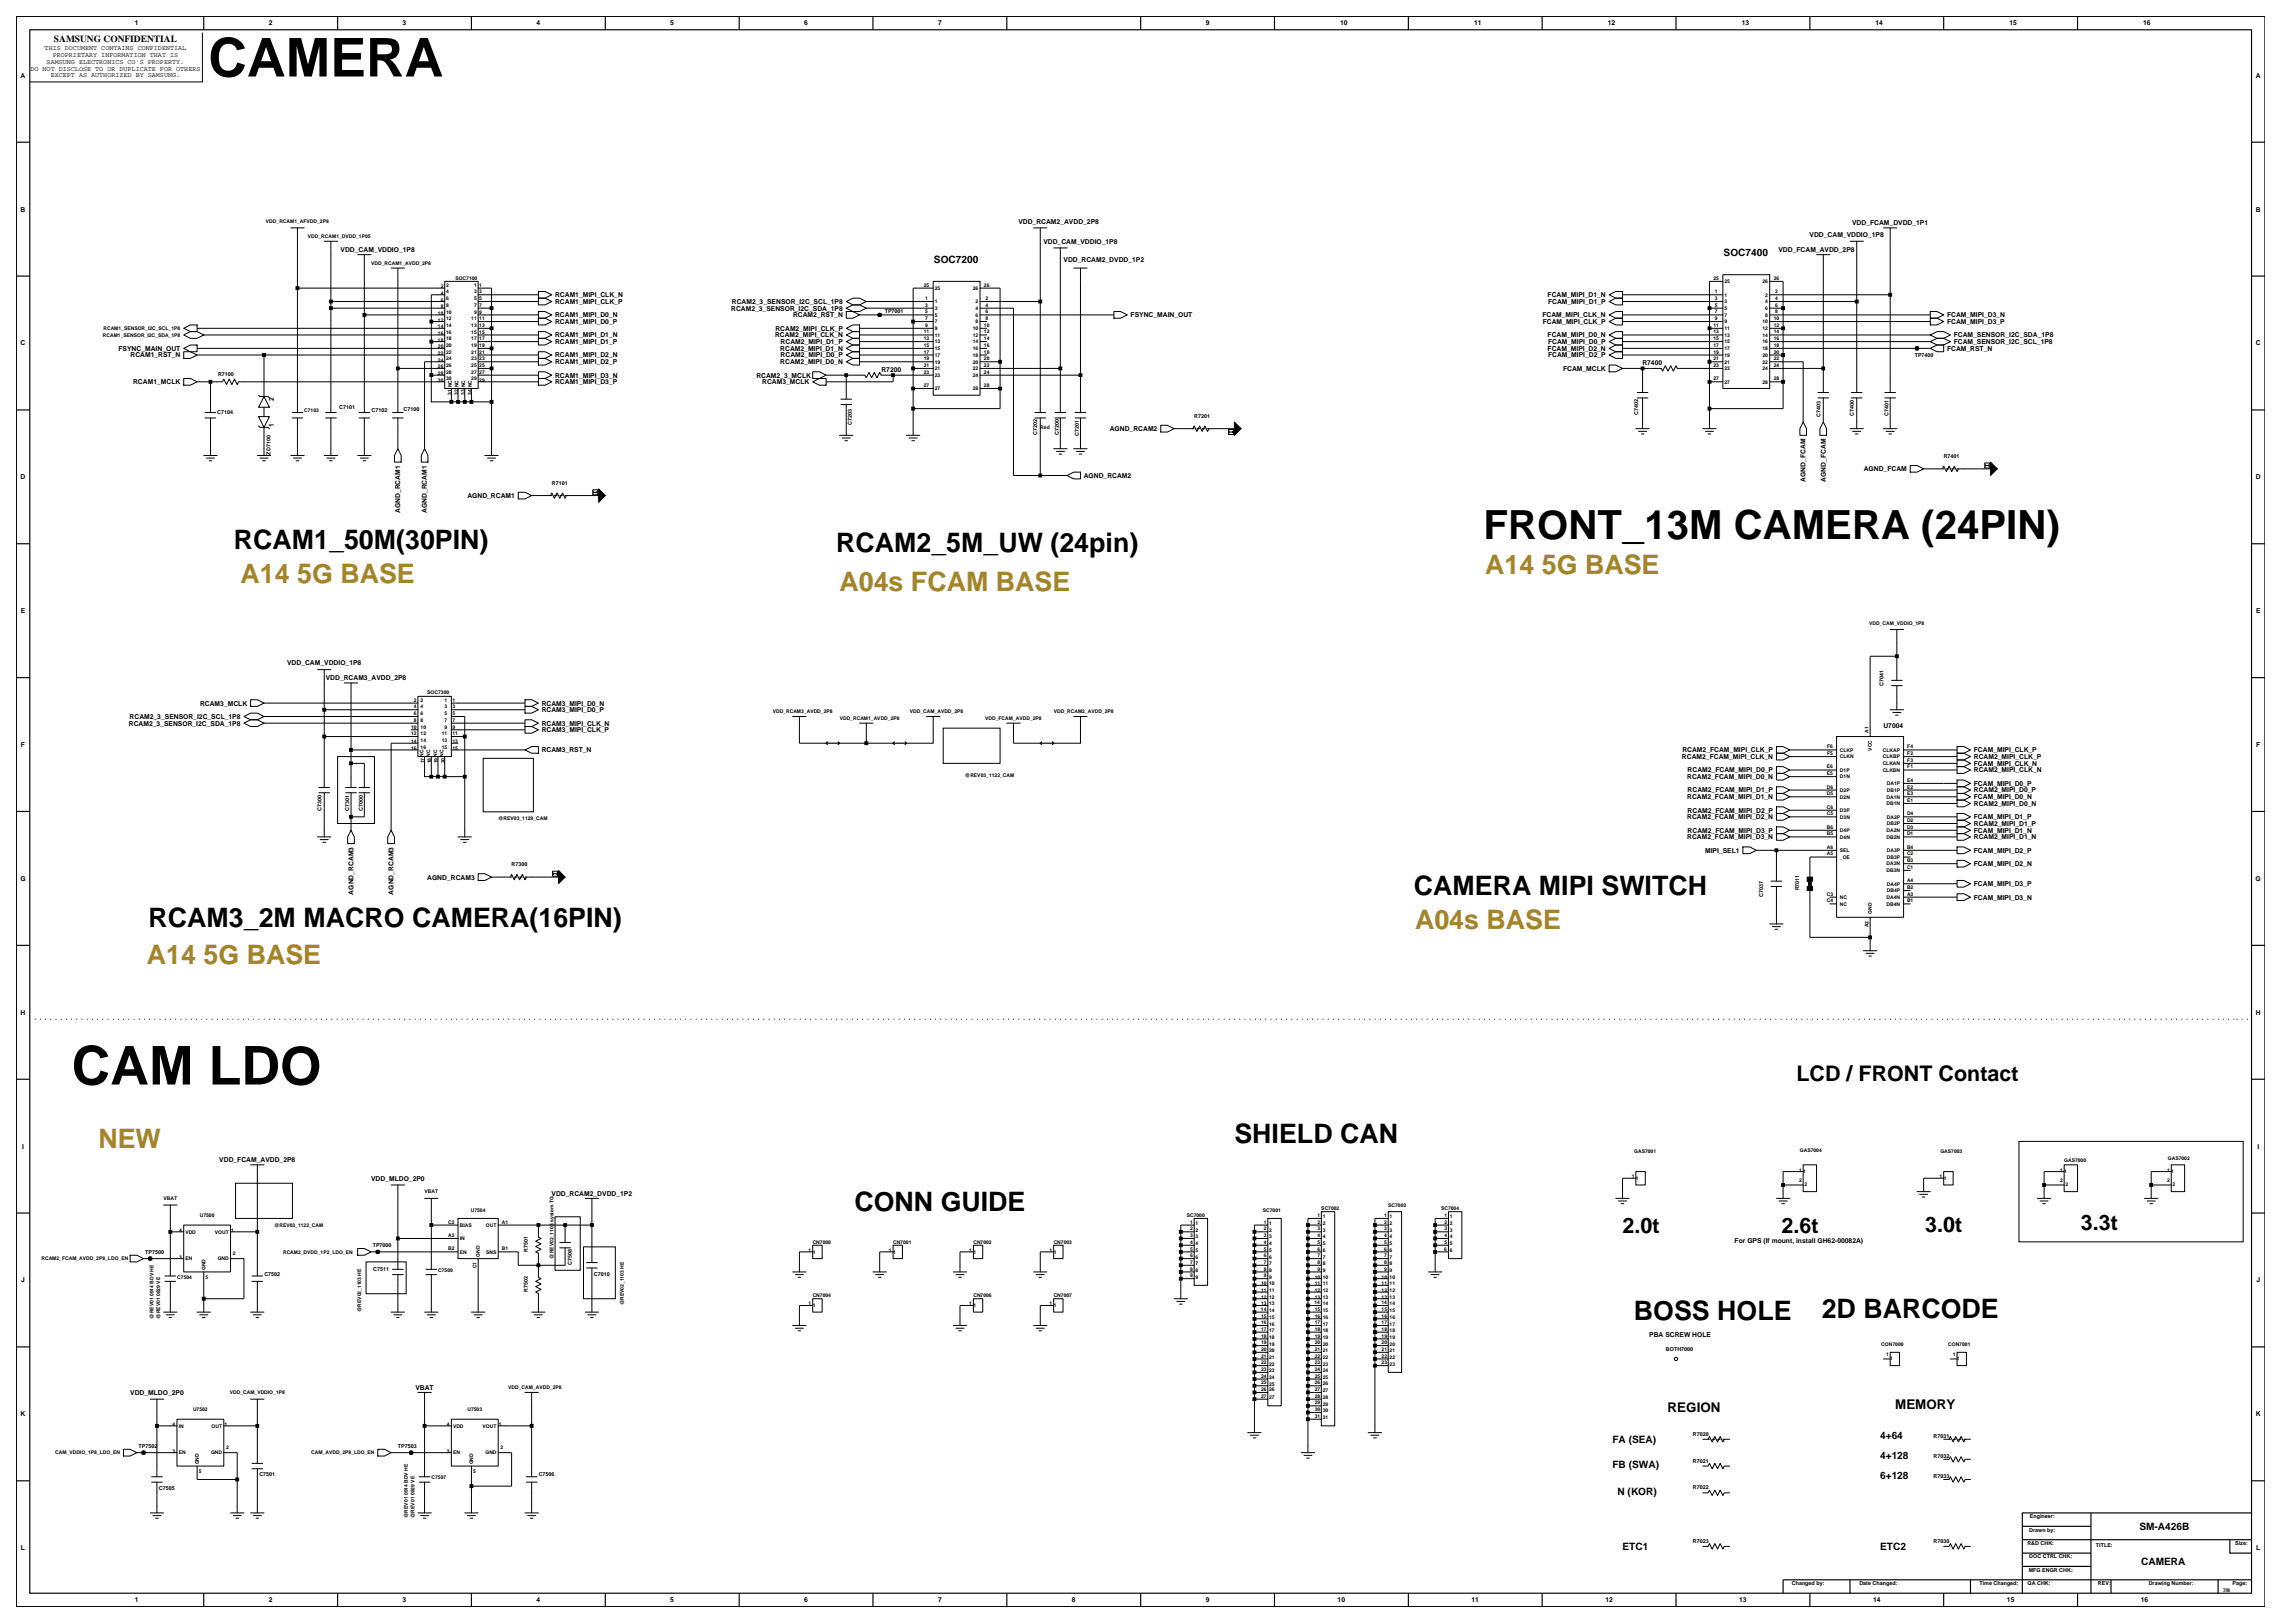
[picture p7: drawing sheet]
<svg xmlns="http://www.w3.org/2000/svg" width="420mm" height="297mm" viewBox="0 0 420 297" stroke-linecap="round" stroke-linejoin="round" font-family="sans-serif">
<defs><g id="words">
<g font-size="9.8">
<text x="38.1" y="14">CAMERA</text>
<text x="13.1" y="198.5">CAM LDO</text>
</g>
<text font-size="7.4" x="271.5" y="98.7">FRONT_13M CAMERA (24PIN)</text>
<g font-size="4.9">
<text x="42.8" y="100.5">RCAM1_50M(30PIN)</text>
<text x="153" y="101.1">RCAM2_5M_UW (24pin)</text>
<text x="258.8" y="163.8">CAMERA MIPI SWITCH</text>
<text x="27.2" y="169.7">RCAM3_2M MACRO CAMERA(16PIN)</text>
<text x="225.9" y="209.1">SHIELD CAN</text>
<text x="156.3" y="221.6">CONN GUIDE</text>
<text x="299" y="241.6">BOSS HOLE</text>
<text x="333.4" y="241.2">2D BARCODE</text>
</g>
<g font-size="4.9" fill="#a78423">
<text x="44" y="106.6">A14 5G BASE</text>
<text x="271.8" y="105.1">A14 5G BASE</text>
<text x="153.6" y="108.1">A04s FCAM BASE</text>
<text x="259" y="170">A04s BASE</text>
<text x="26.9" y="176.4">A14 5G BASE</text>
<text x="18" y="210.1">NEW</text>
</g>
<g font-size="3.9">
<text x="328.8" y="197.9">LCD / FRONT Contact</text>
<text x="296.9" y="225.7">2.0t</text>
<text x="326" y="225.7">2.6t</text>
<text x="352.3" y="225.4">3.0t</text>
<text x="380.8" y="225.1">3.3t</text>
</g>
<g font-size="2.5">
<text x="346.8" y="257.9">MEMORY</text>
<text x="305.2" y="258.5">REGION</text>
</g>
<g font-size="1.9">
<text x="315.4" y="46.9">SOC7400</text>
<text x="170.9" y="48.1">SOC7200</text>
<text x="295.1" y="264">FA (SEA)</text>
<text x="344.1" y="263.4">4+64</text>
<text x="295.1" y="268.6">FB (SWA)</text>
<text x="344.1" y="267">4+128</text>
<text x="296" y="273.5">N (KOR)</text>
<text x="344.1" y="270.7">6+128</text>
<text x="391.5" y="279.9">SM-A426B</text>
<text x="296.9" y="283.6">ETC1</text>
<text x="344.1" y="283.6">ETC2</text>
<text x="391.8" y="286.3">CAMERA</text>
</g>
<text font-size="1.7" x="9.9" y="7.7">SAMSUNG CONFIDENTIAL</text>
<g font-size="1.2">
<text x="24.7" y="4.7">1</text>
<text x="49.2" y="4.7">2</text>
<text x="73.7" y="4.7">3</text>
<text x="98.2" y="4.7">4</text>
<text x="122.7" y="4.7">5</text>
<text x="147.2" y="4.7">6</text>
<text x="171.7" y="4.7">7</text>
<text x="220.7" y="4.7">9</text>
<text x="245.3" y="4.7">10</text>
<text x="269.8" y="4.7">11</text>
<text x="294.3" y="4.7">12</text>
<text x="318.7" y="4.7">13</text>
<text x="343.2" y="4.7">14</text>
<text x="367.7" y="4.7">15</text>
<text x="392.2" y="4.7">16</text>
<text x="8.2" y="9.2">THIS DOCUMENT CONTAINS CONFIDENTIAL</text>
<text x="8.5" y="11.7">SAMSUNG ELECTRONICS CO'S PROPERTY.</text>
<text x="9.6" y="10.5">PROPRIETARY INFORMATION THAT IS</text>
<text x="3.8" y="14.2">A</text>
<text x="5.6" y="12.9">DO NOT DISCLOSE TO OR DUPLICATE FOR OTHERS</text>
<text x="9.3" y="14.1">EXCEPT AS AUTHORIZED BY SAMSUNG.</text>
<text x="412.8" y="14.2">A</text>
<text x="3.8" y="38.7">B</text>
<text x="186.4" y="40.9">VDD_RCAM2_AVDD_2P8</text>
<text x="339" y="41.2">VDD_FCAM_DVDD_1P1</text>
<text x="412.8" y="38.7">B</text>
<text x="62.3" y="46.1">VDD_CAM_VDDIO_1P8</text>
<text x="190.9" y="44.6">VDD_CAM_VDDIO_1P8</text>
<text x="194.6" y="48">VDD_RCAM2_DVDD_1P2</text>
<text x="325.5" y="46.1">VDD_FCAM_AVDD_2P8</text>
<text x="331.2" y="43.4">VDD_CAM_VDDIO_1P8</text>
<text x="101.6" y="58.1">RCAM1_MIPI_D0_N</text>
<text x="101.6" y="59.3">RCAM1_MIPI_D0_P</text>
<text x="101.6" y="55.6">RCAM1_MIPI_CLK_P</text>
<text x="101.6" y="54.4">RCAM1_MIPI_CLK_N</text>
<text x="133.8" y="56.8">RCAM2_3_SENSOR_I2C_SDA_1P8</text>
<text x="133.9" y="55.6">RCAM2_3_SENSOR_I2C_SCL_1P8</text>
<text x="145.1" y="58.1">RCAM2_RST_N</text>
<text x="206.9" y="58.1">FSYNC_MAIN_OUT</text>
<text x="282.3" y="58.1">FCAM_MIPI_CLK_N</text>
<text x="282.3" y="59.3">FCAM_MIPI_CLK_P</text>
<text x="283.2" y="54.4">FCAM_MIPI_D1_N</text>
<text x="283.3" y="55.6">FCAM_MIPI_D1_P</text>
<text x="356.3" y="58.1">FCAM_MIPI_D3_N</text>
<text x="356.3" y="59.3">FCAM_MIPI_D3_P</text>
<text x="3.8" y="63.2">C</text>
<text x="21.7" y="64.2">FSYNC_MAIN_OUT</text>
<text x="23.9" y="65.4">RCAM1_RST_N</text>
<text x="101.6" y="61.7">RCAM1_MIPI_D1_N</text>
<text x="101.6" y="63">RCAM1_MIPI_D1_P</text>
<text x="101.6" y="65.4">RCAM1_MIPI_D2_N</text>
<text x="141.8" y="61.7">RCAM2_MIPI_CLK_N</text>
<text x="141.9" y="60.5">RCAM2_MIPI_CLK_P</text>
<text x="142.8" y="64.2">RCAM2_MIPI_D1_N</text>
<text x="142.9" y="63">RCAM2_MIPI_D1_P</text>
<text x="142.9" y="65.4">RCAM2_MIPI_D0_P</text>
<text x="283.2" y="61.7">FCAM_MIPI_D0_N</text>
<text x="283.2" y="64.2">FCAM_MIPI_D2_N</text>
<text x="283.3" y="65.4">FCAM_MIPI_D2_P</text>
<text x="283.3" y="63">FCAM_MIPI_D0_P</text>
<text x="356.3" y="64.2">FCAM_RST_N</text>
<text x="357.5" y="63">FCAM_SENSOR_I2C_SCL_1P8</text>
<text x="357.5" y="61.7">FCAM_SENSOR_I2C_SDA_1P8</text>
<text x="412.8" y="63.2">C</text>
<text x="24.4" y="70.3">RCAM1_MCLK</text>
<text x="101.6" y="66.6">RCAM1_MIPI_D2_P</text>
<text x="101.6" y="70.3">RCAM1_MIPI_D3_P</text>
<text x="101.6" y="69.1">RCAM1_MIPI_D3_N</text>
<text x="138.4" y="69.1">RCAM2_3_MCLK</text>
<text x="139.5" y="70.3">RCAM3_MCLK</text>
<text x="142.8" y="66.6">RCAM2_MIPI_D0_N</text>
<text x="161.3" y="68.2">R7200</text>
<text x="286" y="67.9">FCAM_MCLK</text>
<text x="300.6" y="66.8">R7400</text>
<text x="50.1" y="73.3" transform="rotate(-90 50.1 73.3)">2</text>
<text x="50.1" y="78.1" transform="rotate(-90 50.1 78.1)">1</text>
<text x="203.1" y="78.9">AGND_RCAM2</text>
<text x="3.8" y="87.7">D</text>
<text x="198.3" y="87.5">AGND_RCAM2</text>
<text x="330.4" y="88.2" transform="rotate(-90 330.4 88.2)">AGND_FCAM</text>
<text x="334.1" y="88.2" transform="rotate(-90 334.1 88.2)">AGND_FCAM</text>
<text x="341.1" y="86.2">AGND_FCAM</text>
<text x="412.8" y="87.7">D</text>
<text x="73.3" y="93.9" transform="rotate(-90 73.3 93.9)">AGND_RCAM1</text>
<text x="78.1" y="93.9" transform="rotate(-90 78.1 93.9)">AGND_RCAM1</text>
<text x="85.5" y="91.1">AGND_RCAM1</text>
<text x="3.8" y="112.2">E</text>
<text x="412.9" y="112.2">E</text>
<text x="52.5" y="121.7">VDD_CAM_VDDIO_1P8</text>
<text x="59.6" y="124.5">VDD_RCAM3_AVDD_2P8</text>
<text x="23.7" y="131.6">RCAM2_3_SENSOR_I2C_SCL_1P8</text>
<text x="36.6" y="129.1">RCAM3_MCLK</text>
<text x="99.1" y="129.1">RCAM3_MIPI_D0_N</text>
<text x="99.1" y="130.3">RCAM3_MIPI_D0_P</text>
<text x="3.8" y="136.7">F</text>
<text x="23.6" y="132.8">RCAM2_3_SENSOR_I2C_SDA_1P8</text>
<text x="99.1" y="137.7">RCAM3_RST_N</text>
<text x="99.1" y="132.8">RCAM3_MIPI_CLK_N</text>
<text x="99.1" y="134">RCAM3_MIPI_CLK_P</text>
<text x="307.9" y="137.7">RCAM2_FCAM_MIPI_CLK_P</text>
<text x="344.7" y="133.2">U7004</text>
<text x="361.2" y="137.7">FCAM_MIPI_CLK_P</text>
<text x="412.9" y="136.7">F</text>
<text x="307.8" y="138.9">RCAM2_FCAM_MIPI_CLK_N</text>
<text x="308.8" y="142.6">RCAM2_FCAM_MIPI_D0_N</text>
<text x="308.8" y="141.3">RCAM2_FCAM_MIPI_D0_P</text>
<text x="361.2" y="143.8">FCAM_MIPI_D0_P</text>
<text x="361.2" y="138.9">RCAM2_MIPI_CLK_P</text>
<text x="361.2" y="141.3">RCAM2_MIPI_CLK_N</text>
<text x="361.2" y="140.1">FCAM_MIPI_CLK_N</text>
<text x="308.8" y="149.9">RCAM2_FCAM_MIPI_D2_N</text>
<text x="308.8" y="146.2">RCAM2_FCAM_MIPI_D1_N</text>
<text x="308.8" y="148.7">RCAM2_FCAM_MIPI_D2_P</text>
<text x="308.8" y="145">RCAM2_FCAM_MIPI_D1_P</text>
<text x="361.2" y="146.2">FCAM_MIPI_D0_N</text>
<text x="361.2" y="149.9">FCAM_MIPI_D1_P</text>
<text x="361.2" y="145">RCAM2_MIPI_D0_P</text>
<text x="361.2" y="147.5">RCAM2_MIPI_D0_N</text>
<text x="308.8" y="153.6">RCAM2_FCAM_MIPI_D3_N</text>
<text x="308.8" y="152.4">RCAM2_FCAM_MIPI_D3_P</text>
<text x="361.2" y="151.1">RCAM2_MIPI_D1_P</text>
<text x="361.2" y="152.4">FCAM_MIPI_D1_N</text>
<text x="361.2" y="153.6">RCAM2_MIPI_D1_N</text>
<text x="3.7" y="161.2">G</text>
<text x="78.2" y="160.9">AGND_RCAM3</text>
<text x="312.1" y="156">MIPI_SEL1</text>
<text x="361.2" y="156">FCAM_MIPI_D2_P</text>
<text x="361.2" y="158.5">FCAM_MIPI_D2_N</text>
<text x="412.8" y="161.2">G</text>
<text x="64.7" y="163.7" transform="rotate(-90 64.7 163.7)">AGND_RCAM3</text>
<text x="72" y="163.7" transform="rotate(-90 72 163.7)">AGND_RCAM3</text>
<text x="361.2" y="164.6">FCAM_MIPI_D3_N</text>
<text x="361.2" y="162.2">FCAM_MIPI_D3_P</text>
<text x="3.8" y="185.7">H</text>
<text x="412.8" y="185.7">H</text>
<text x="4" y="210.2">I</text>
<text x="40.1" y="212.7">VDD_FCAM_AVDD_2P8</text>
<text x="413.1" y="210.2">I</text>
<text x="67.9" y="216.1">VDD_MLDO_2P0</text>
<text x="100.9" y="218.8">VDD_RCAM2_DVDD_1P2</text>
<text x="317.4" y="227.5">For GPS (If mount, install GH62-00082A)</text>
<text x="3.9" y="234.7">J</text>
<text x="412.9" y="234.7">J</text>
<text x="301.8" y="244.7">PBA SCREW HOLE</text>
<text x="23.8" y="255.3">VDD_MLDO_2P0</text>
<text x="76" y="254.3">VBAT</text>
<text x="3.8" y="259.2">K</text>
<text x="412.8" y="259.2">K</text>
<text x="3.8" y="283.7">L</text>
<text x="412.9" y="283.7">L</text>
<text x="24.7" y="293.2">1</text>
<text x="49.2" y="293.2">2</text>
<text x="73.7" y="293.2">3</text>
<text x="98.2" y="293.2">4</text>
<text x="122.7" y="293.2">5</text>
<text x="147.2" y="293.2">6</text>
<text x="171.7" y="293.2">7</text>
<text x="196.2" y="293.2">8</text>
<text x="220.7" y="293.2">9</text>
<text x="244.8" y="293.2">10</text>
<text x="269.3" y="293.2">11</text>
<text x="293.8" y="293.2">12</text>
<text x="318.3" y="293.2">13</text>
<text x="342.8" y="293.2">14</text>
<text x="367.3" y="293.2">15</text>
<text x="391.8" y="293.2">16</text>
</g>
<g font-size="1">
<text x="161.9" y="57.4">TP7001</text>
<text x="350.4" y="65.3">TP7400</text>
<text x="39.9" y="68.7">R7100</text>
<text x="39.7" y="75.7">C7104</text>
<text x="62.1" y="74.8">C7101</text>
<text x="68" y="75.4">C7102</text>
<text x="73.9" y="75.2">C7100</text>
<text x="155.9" y="77.8" transform="rotate(-90 155.9 77.8)">C7203</text>
<text x="218.5" y="76.5">R7201</text>
<text x="299.8" y="76" transform="rotate(-90 299.8 76)">C7402</text>
<text x="333.1" y="76.3" transform="rotate(-90 333.1 76.3)">C7403</text>
<text x="339.3" y="76.1" transform="rotate(-90 339.3 76.1)">C7400</text>
<text x="345.6" y="76.1" transform="rotate(-90 345.6 76.1)">C7401</text>
<text x="49.5" y="83.2" transform="rotate(-90 49.5 83.2)">ZD7100</text>
<text x="189.8" y="79.6" transform="rotate(-90 189.8 79.6)">C7202</text>
<text x="193.8" y="79.6" transform="rotate(-90 193.8 79.6)">C7200</text>
<text x="197.4" y="79.8" transform="rotate(-90 197.4 79.8)">C7201</text>
<text x="355.7" y="83.8">R7401</text>
<text x="101" y="88.7">R7101</text>
<text x="344.7" y="125.5" transform="rotate(-90 344.7 125.5)">C7041</text>
<text x="58.8" y="148.4" transform="rotate(-90 58.8 148.4)">C7300</text>
<text x="63.9" y="148.4" transform="rotate(-90 63.9 148.4)">C7301</text>
<text x="66.4" y="148.4" transform="rotate(-90 66.4 148.4)">C7000</text>
<text x="93.6" y="158.5">R7300</text>
<text x="322.7" y="164.1" transform="rotate(-90 322.7 164.1)">C7037</text>
<text x="329.3" y="162.9" transform="rotate(-90 329.3 162.9)">R7011</text>
<text x="26.6" y="229.4">TP7500</text>
<text x="48.4" y="233.4">C7502</text>
<text x="68.2" y="228.2">TP7000</text>
<text x="68.3" y="232.5">C7511</text>
<text x="96.6" y="229.1" transform="rotate(-90 96.6 229.1)">R7501</text>
<text x="104.7" y="231.5" transform="rotate(-90 104.7 231.5)">C7508</text>
<text x="108.7" y="233.4">C7010</text>
<text x="96.6" y="236.4" transform="rotate(-90 96.6 236.4)">R7502</text>
<text x="304.9" y="247.2">BOTH7000</text>
<text x="309.8" y="262.7">R7020</text>
<text x="353.9" y="263.1">R7031</text>
<text x="25.3" y="265">TP7502</text>
<text x="72.8" y="265">TP7503</text>
<text x="309.8" y="267.7">R7021</text>
<text x="353.9" y="266.7">R7032</text>
<text x="29.1" y="272.6">C7505</text>
<text x="47.5" y="270.2">C7501</text>
<text x="98.6" y="270.2">C7506</text>
<text x="309.8" y="272.6">R7022</text>
<text x="353.9" y="270.4">R7033</text>
<text x="371.4" y="280.2">Drawn by:</text>
<text x="371.5" y="277.8">Engineer:</text>
<text x="309.8" y="282.3">R7023</text>
<text x="353.9" y="282.3">R7030</text>
<text x="371" y="282.7">R&amp;D CHK:</text>
<text x="371.3" y="287.6">MFG ENGR CHK:</text>
<text x="371.4" y="285.2">DOC CTRL CHK:</text>
<text x="383.6" y="283">TITLE:</text>
<text x="409.1" y="282.7">Size:</text>
<text x="327.9" y="290.1">Changed by:</text>
<text x="340.3" y="290.1">Date Changed:</text>
<text x="362.2" y="290.1">Time Changed:</text>
<text x="371.1" y="290.1">QA CHK:</text>
<text x="383.9" y="290.1">REV:</text>
<text x="393.2" y="290.1">Drawing Number:</text>
<text x="408.6" y="290.1">Page:</text>
</g>
<g font-size=".9">
<text x="48.7" y="40.8">VDD_RCAM1_AFVDD_2P8</text>
<text x="56.4" y="43.6">VDD_RCAM1_DVDD_1P05</text>
<text x="67.9" y="48.5">VDD_RCAM1_AVDD_2P8</text>
<text x="80.6" y="53.9">4</text>
<text x="80.6" y="52.7">2</text>
<text x="81.6" y="53.7">4</text>
<text x="81.6" y="52.5">2</text>
<text x="83.3" y="51.3">SOC7100</text>
<text x="86.7" y="53.7">3 3</text>
<text x="86.7" y="52.5">1</text>
<text x="87.7" y="52.5">1</text>
<text x="169.1" y="52.4">25</text>
<text x="171.1" y="53.1">25</text>
<text x="178" y="53.1">26</text>
<text x="180.1" y="52.4">26</text>
<text x="313.6" y="51.2">25</text>
<text x="313.8" y="53.7">1</text>
<text x="315.6" y="51.8">25</text>
<text x="322.5" y="51.8">26</text>
<text x="324.6" y="51.2">26</text>
<text x="324.8" y="53.7">2</text>
<text x="80.2" y="57.6">10</text>
<text x="80.2" y="58.8">12</text>
<text x="80.6" y="56.4">8</text>
<text x="80.6" y="55.2">6</text>
<text x="81.6" y="56.1">8</text>
<text x="81.6" y="54.9">6</text>
<text x="81.6" y="59.8">14</text>
<text x="81.6" y="57.4">10</text>
<text x="81.6" y="58.6">12</text>
<text x="86.2" y="59.8">13</text>
<text x="86.2" y="58.6">11 11</text>
<text x="86.7" y="57.4">9</text>
<text x="86.7" y="54.9">5</text>
<text x="86.7" y="56.1">7</text>
<text x="87.7" y="59.8">13</text>
<text x="87.7" y="56.1">7</text>
<text x="87.7" y="57.4">9</text>
<text x="87.7" y="54.9">5</text>
<text x="169.3" y="56.1">3</text>
<text x="169.3" y="57.3">5</text>
<text x="169.3" y="58.6">7</text>
<text x="169.3" y="59.8">9</text>
<text x="169.3" y="54.9">1</text>
<text x="171.1" y="56.7">3</text>
<text x="171.1" y="58">5</text>
<text x="171.1" y="59.2">7</text>
<text x="171.1" y="55.5">1</text>
<text x="178.5" y="56.7">4</text>
<text x="178.5" y="58">6</text>
<text x="178.5" y="59.2">8</text>
<text x="178.5" y="55.5">2</text>
<text x="180.1" y="59.8">10</text>
<text x="180.3" y="56.1">4</text>
<text x="180.3" y="57.3">6</text>
<text x="180.3" y="58.6">8</text>
<text x="180.3" y="54.9">2</text>
<text x="313.6" y="59.8">11</text>
<text x="313.8" y="54.9">3</text>
<text x="313.8" y="56.1">5</text>
<text x="313.8" y="57.3">7</text>
<text x="313.8" y="58.6">9</text>
<text x="315.6" y="55.5">3</text>
<text x="315.6" y="56.7">5</text>
<text x="315.6" y="58">7</text>
<text x="315.6" y="59.2">9</text>
<text x="315.6" y="54.3">1</text>
<text x="322.5" y="59.2">10</text>
<text x="323.1" y="55.5">4</text>
<text x="323.1" y="56.7">6</text>
<text x="323.1" y="58">8</text>
<text x="323.1" y="54.3">2</text>
<text x="324.6" y="58.6">10</text>
<text x="324.6" y="59.8">12</text>
<text x="324.8" y="54.9">4</text>
<text x="324.8" y="56.1">6</text>
<text x="324.8" y="57.3">8</text>
<text x="18.8" y="61.6">RCAM1_SENSOR_I2C_SDA_1P8</text>
<text x="18.9" y="60.4">RCAM1_SENSOR_I2C_SCL_1P8</text>
<text x="80.2" y="63.7">20</text>
<text x="80.2" y="65">22</text>
<text x="80.2" y="60.1">14</text>
<text x="80.2" y="61.3">16</text>
<text x="80.2" y="62.5">18</text>
<text x="81.6" y="63.5">20</text>
<text x="81.6" y="64.7">22</text>
<text x="81.6" y="66">24</text>
<text x="81.6" y="61">16</text>
<text x="81.6" y="62.3">18</text>
<text x="86.2" y="64.7">21</text>
<text x="86.2" y="66">23 23</text>
<text x="86.2" y="61">15 15</text>
<text x="86.2" y="62.3">17</text>
<text x="86.2" y="63.5">19 19</text>
<text x="87.7" y="64.7">21</text>
<text x="87.7" y="62.3">17</text>
<text x="169.1" y="62.2">13</text>
<text x="169.1" y="63.5">15</text>
<text x="169.1" y="64.7">17</text>
<text x="169.1" y="65.9">19</text>
<text x="169.1" y="61">11</text>
<text x="171.1" y="60.4">9</text>
<text x="171.1" y="62.8">13</text>
<text x="171.1" y="64.1">15</text>
<text x="171.1" y="65.3">17</text>
<text x="171.1" y="61.6">11</text>
<text x="178" y="61.6">12</text>
<text x="178" y="62.8">14</text>
<text x="178" y="64.1">16</text>
<text x="178" y="65.3">18</text>
<text x="178" y="60.4">10</text>
<text x="180.1" y="65.9">20</text>
<text x="180.1" y="62.2">14</text>
<text x="180.1" y="63.5">16</text>
<text x="180.1" y="64.7">18</text>
<text x="180.1" y="61">12</text>
<text x="313.6" y="65.9">21</text>
<text x="313.6" y="61">13</text>
<text x="313.6" y="62.2">15</text>
<text x="313.6" y="63.5">17</text>
<text x="313.6" y="64.7">19</text>
<text x="315.6" y="61.6">13</text>
<text x="315.6" y="62.8">15</text>
<text x="315.6" y="64.1">17</text>
<text x="315.6" y="65.3">19</text>
<text x="315.6" y="60.4">11</text>
<text x="322.5" y="65.3">20</text>
<text x="322.5" y="61.6">14</text>
<text x="322.5" y="62.8">16</text>
<text x="322.5" y="64.1">18</text>
<text x="322.5" y="60.4">12</text>
<text x="324.6" y="65.9">22</text>
<text x="324.6" y="61">14</text>
<text x="324.6" y="62.2">16</text>
<text x="324.6" y="63.5">18</text>
<text x="324.6" y="64.7">20</text>
<text x="80.2" y="68.7">28</text>
<text x="80.2" y="69.9">30</text>
<text x="80.2" y="66.2">24</text>
<text x="80.2" y="67.4">26</text>
<text x="81.6" y="68.4">28</text>
<text x="81.6" y="69.6">30</text>
<text x="81.6" y="67.2">26</text>
<text x="82.7" y="70.9" transform="rotate(-90 82.7 70.9)">NC</text>
<text x="83.9" y="70.9" transform="rotate(-90 83.9 70.9)">NC</text>
<text x="85.1" y="70.9" transform="rotate(-90 85.1 70.9)">NC</text>
<text x="86.2" y="69.6">29</text>
<text x="86.2" y="67.2">25 25</text>
<text x="86.2" y="68.4">27</text>
<text x="86.3" y="70.9" transform="rotate(-90 86.3 70.9)">NC</text>
<text x="87.7" y="69.9">29</text>
<text x="87.7" y="68.4">27</text>
<text x="169.1" y="67.1">21</text>
<text x="169.1" y="68.4">23</text>
<text x="169.1" y="70.8">27</text>
<text x="171.1" y="67.7">21</text>
<text x="171.1" y="69">23</text>
<text x="171.1" y="71.4">27</text>
<text x="171.1" y="66.5">19</text>
<text x="178" y="71.4">28</text>
<text x="178" y="66.5">20</text>
<text x="178" y="67.7">22</text>
<text x="178" y="69">24</text>
<text x="180.1" y="70.8">28</text>
<text x="180.1" y="67.1">22</text>
<text x="180.1" y="68.4">24</text>
<text x="313.6" y="67.1">23</text>
<text x="313.6" y="69.6">27</text>
<text x="315.6" y="66.5">21</text>
<text x="315.6" y="67.7">23</text>
<text x="315.6" y="70.2">27</text>
<text x="322.5" y="70.2">28</text>
<text x="322.5" y="66.5">22</text>
<text x="322.5" y="67.7">24</text>
<text x="324.6" y="69.6">28</text>
<text x="324.6" y="67.1">24</text>
<text x="55.7" y="75.4">C7103</text>
<text x="82.6" y="72.3" transform="rotate(-90 82.6 72.3)">31</text>
<text x="83.8" y="72.3" transform="rotate(-90 83.8 72.3)">32</text>
<text x="85.1" y="72.3" transform="rotate(-90 85.1 72.3)">33</text>
<text x="86.3" y="72.3" transform="rotate(-90 86.3 72.3)">34</text>
<text x="190.4" y="78.4">Red</text>
<text x="342.1" y="114.3">VDD_CAM_VDDIO_1P8</text>
<text x="75.7" y="128.4">2</text>
<text x="75.7" y="129.6">4</text>
<text x="75.7" y="130.9">6</text>
<text x="77" y="128.4">2</text>
<text x="77" y="129.6">4</text>
<text x="77" y="130.9">6</text>
<text x="78.2" y="126.9">SOC7300</text>
<text x="81.4" y="129.6">3</text>
<text x="81.4" y="130.9">5</text>
<text x="81.4" y="128.4">1</text>
<text x="82.8" y="129.6">3</text>
<text x="82.8" y="130.9">5</text>
<text x="82.8" y="128.4">1</text>
<text x="141.4" y="130.5">VDD_RCAM3_AVDD_2P8</text>
<text x="153.7" y="131.7">VDD_RCAM1_AVDD_2P8</text>
<text x="166.5" y="130.5">VDD_CAM_AVDD_2P8</text>
<text x="180.3" y="131.7">VDD_FCAM_AVDD_2P8</text>
<text x="192.9" y="130.5">VDD_RCAM2_AVDD_2P8</text>
<text x="75.2" y="133.3">10</text>
<text x="75.2" y="134.5">12</text>
<text x="75.2" y="136">14</text>
<text x="75.2" y="137.2">16</text>
<text x="75.7" y="132.1">8</text>
<text x="77" y="137">16</text>
<text x="77" y="132.1">8</text>
<text x="77" y="133.3">10</text>
<text x="77" y="134.5">12</text>
<text x="77" y="135.7">14</text>
<text x="80.8" y="134.5">11</text>
<text x="80.8" y="135.7">13</text>
<text x="80.8" y="137">15</text>
<text x="81.4" y="132.1">7</text>
<text x="81.4" y="133.3">9</text>
<text x="82.8" y="134.5">11</text>
<text x="82.8" y="136">13</text>
<text x="82.8" y="137.2">15</text>
<text x="82.8" y="132.1">7</text>
<text x="82.8" y="133.3">9</text>
<text x="334.4" y="136.9">F6</text>
<text x="336.7" y="137.6">CLKP</text>
<text x="342" y="134.1" transform="rotate(-90 342 134.1)">A1</text>
<text x="342.6" y="137.3" transform="rotate(-90 342.6 137.3)">VCC</text>
<text x="344.6" y="137.6">CLKAP</text>
<text x="349.1" y="136.9">F4</text>
<text x="77.7" y="139.7" transform="rotate(-90 77.7 139.7)">17 NC</text>
<text x="78.9" y="139.7" transform="rotate(-90 78.9 139.7)">18 NC</text>
<text x="80.2" y="139.7" transform="rotate(-90 80.2 139.7)">19 NC</text>
<text x="81.4" y="139.7" transform="rotate(-90 81.4 139.7)">20 NC</text>
<text x="176.6" y="142.1">@REV03_1122_CAM</text>
<text x="334.3" y="141.8">E5</text>
<text x="334.3" y="140.6">E6</text>
<text x="334.4" y="138.2">F5</text>
<text x="336.7" y="138.8">CLKN</text>
<text x="336.7" y="142.4">D1N</text>
<text x="336.7" y="141.2">D1P</text>
<text x="344.5" y="140">CLKAN</text>
<text x="344.5" y="141.2">CLKBN</text>
<text x="344.6" y="138.8">CLKBP</text>
<text x="345.3" y="143.7">DA1P</text>
<text x="349" y="143.1">E4</text>
<text x="349.1" y="138.2">F2</text>
<text x="349.1" y="139.4">F3</text>
<text x="349.1" y="140.6">F1</text>
<text x="334.3" y="144.3">D6</text>
<text x="334.3" y="149.2">C5</text>
<text x="334.3" y="148">C6</text>
<text x="334.3" y="145.5">D5</text>
<text x="336.7" y="149.8">D3N</text>
<text x="336.7" y="148.6">D3P</text>
<text x="336.7" y="146.1">D2N</text>
<text x="336.7" y="144.9">D2P</text>
<text x="345.3" y="147.3">DB1N</text>
<text x="345.3" y="146.1">DA1N</text>
<text x="345.3" y="144.9">DB1P</text>
<text x="345.3" y="149.8">DA2P</text>
<text x="349" y="149.2">D4</text>
<text x="349" y="146.7">E1</text>
<text x="349" y="144.3">E2</text>
<text x="349" y="145.5">E3</text>
<text x="91.2" y="150.1">@REV03_1129_CAM</text>
<text x="334.3" y="152.9">B5</text>
<text x="334.3" y="151.6">B6</text>
<text x="334.3" y="155.3">A6</text>
<text x="336.7" y="153.5">D4N</text>
<text x="336.7" y="152.3">D4P</text>
<text x="336.7" y="155.9">SEL</text>
<text x="345.3" y="153.5">DB2N</text>
<text x="345.3" y="152.3">DA2N</text>
<text x="345.3" y="151">DB2P</text>
<text x="345.3" y="155.9">DA3P</text>
<text x="349" y="152.9">D1</text>
<text x="349" y="150.4">D2</text>
<text x="349" y="151.6">D3</text>
<text x="349" y="155.3">B4</text>
<text x="334.3" y="156.5">A5</text>
<text x="336.7" y="157.2">_OE</text>
<text x="345.3" y="158.4">DA3N</text>
<text x="345.3" y="159.6">DB3N</text>
<text x="345.3" y="157.2">DB3P</text>
<text x="349" y="157.8">B3</text>
<text x="349" y="159">C1</text>
<text x="349" y="156.5">C2</text>
<text x="349" y="161.4">A4</text>
<text x="334.3" y="165.1">C4</text>
<text x="334.3" y="163.9">C3</text>
<text x="336.7" y="164.5">NC</text>
<text x="336.7" y="165.7">NC</text>
<text x="342.6" y="167.2" transform="rotate(-90 342.6 167.2)">GND</text>
<text x="345.3" y="164.5">DA4N</text>
<text x="345.3" y="165.7">DB4N</text>
<text x="345.3" y="162">DA4P</text>
<text x="345.3" y="163.3">DB4P</text>
<text x="349" y="162.7">B2</text>
<text x="349" y="163.9">A3</text>
<text x="349" y="165.1">B1</text>
<text x="342" y="169.7" transform="rotate(-90 342 169.7)">A2</text>
<text x="298.6" y="215.6">1</text>
<text x="299.1" y="211">GAS7001</text>
<text x="299.4" y="215.9">1</text>
<text x="329.2" y="214.4">1</text>
<text x="329.4" y="210.7">GAS7004</text>
<text x="330" y="214.7">1</text>
<text x="354.9" y="215.6">1</text>
<text x="355.1" y="211">GAS7003</text>
<text x="355.7" y="215.9">1</text>
<text x="377" y="214.4">1</text>
<text x="377.8" y="214.7">1</text>
<text x="377.8" y="212.5">GAS7000</text>
<text x="396.6" y="214.4">1</text>
<text x="396.7" y="212.2">GAS7002</text>
<text x="397.4" y="214.7">1</text>
<text x="29.9" y="219.6">VBAT</text>
<text x="77.7" y="218.4">VBAT</text>
<text x="86.2" y="221.8">U7504</text>
<text x="231.1" y="221.7">SC7001</text>
<text x="241.8" y="221.5">SC7002</text>
<text x="254.1" y="220.8">SC7003</text>
<text x="263.7" y="221.5">SC7004</text>
<text x="329.2" y="216.3">2</text>
<text x="330.2" y="217">2</text>
<text x="377" y="216.3">2</text>
<text x="378" y="217">2</text>
<text x="396.6" y="216.3">2</text>
<text x="397.6" y="217">2</text>
<text x="32.8" y="225.4">4</text>
<text x="33.9" y="225.7">VDD</text>
<text x="36.6" y="222.7">U7500</text>
<text x="39.3" y="225.7">VOUT</text>
<text x="42.3" y="225.4">1</text>
<text x="50.1" y="224.5">@REV03_1122_CAM</text>
<text x="82" y="226.4">A2</text>
<text x="82" y="223.9">C2</text>
<text x="84.1" y="227">IN</text>
<text x="84.1" y="224.5">BIAS</text>
<text x="88.9" y="224.5">OUT</text>
<text x="91.8" y="223.9">A1</text>
<text x="148.7" y="227.6">CN7000</text>
<text x="163.4" y="227.6">CN7001</text>
<text x="178.1" y="227.6">CN7002</text>
<text x="192.8" y="227.6">CN7003</text>
<text x="217.2" y="222.7">SC7000</text>
<text x="217.8" y="223.9">1</text>
<text x="217.8" y="225.2">2</text>
<text x="217.8" y="226.4">3</text>
<text x="217.8" y="227.6">4</text>
<text x="218.8" y="224.2">1</text>
<text x="218.8" y="225.4">2</text>
<text x="218.8" y="226.6">3</text>
<text x="218.8" y="227.9">4</text>
<text x="231.3" y="226.4">3</text>
<text x="231.3" y="227.6">4</text>
<text x="231.3" y="225.2">2</text>
<text x="231.3" y="223.9">1</text>
<text x="232.3" y="226.6">3</text>
<text x="232.3" y="227.9">4</text>
<text x="232.3" y="225.4">2</text>
<text x="232.3" y="224.2">1</text>
<text x="241.1" y="225.2">3</text>
<text x="241.1" y="226.4">4</text>
<text x="241.1" y="227.6">5</text>
<text x="241.1" y="223.9">2</text>
<text x="241.1" y="222.7">1</text>
<text x="242.1" y="225.4">3</text>
<text x="242.1" y="226.6">4</text>
<text x="242.1" y="227.9">5</text>
<text x="242.1" y="224.2">2</text>
<text x="242.1" y="223">1</text>
<text x="253.3" y="225.2">3</text>
<text x="253.3" y="226.4">4</text>
<text x="253.3" y="227.6">5</text>
<text x="253.3" y="223.9">2</text>
<text x="253.3" y="222.7">1</text>
<text x="254.3" y="225.4">3</text>
<text x="254.3" y="226.6">4</text>
<text x="254.3" y="227.9">5</text>
<text x="254.3" y="224.2">2</text>
<text x="254.3" y="223">1</text>
<text x="264.4" y="223.9">2</text>
<text x="264.4" y="225.2">3</text>
<text x="264.4" y="226.4">4</text>
<text x="264.4" y="227.6">5</text>
<text x="264.4" y="222.7">1</text>
<text x="265.3" y="223">1</text>
<text x="265.3" y="224.2">2</text>
<text x="265.3" y="225.4">3</text>
<text x="265.3" y="226.6">4</text>
<text x="265.3" y="227.9">5</text>
<text x="7.6" y="230.6">RCAM2_FCAM_AVDD_2P8_LDO_EN</text>
<text x="32.5" y="234">C7504</text>
<text x="32.8" y="230.3">3</text>
<text x="33.9" y="230.6">EN</text>
<text x="37.6" y="234">5</text>
<text x="37.6" y="232.4" transform="rotate(-90 37.6 232.4)">GND</text>
<text x="39.8" y="230.6">GND</text>
<text x="42.6" y="229.7">2</text>
<text x="51.8" y="229.4">RCAM2_DVDD_1P2_LDO_EN</text>
<text x="80.2" y="232.7">C7509</text>
<text x="82" y="228.8">B2</text>
<text x="84.1" y="229.4">EN</text>
<text x="87.2" y="232.1" transform="rotate(-90 87.2 232.1)">C1</text>
<text x="87.8" y="230" transform="rotate(-90 87.8 230)">GND</text>
<text x="89" y="229.4">SNS</text>
<text x="91.8" y="228.8">B1</text>
<text x="101.3" y="230.3" transform="rotate(-90 101.3 230.3)">@REV02_1103 system TG</text>
<text x="148" y="229.1">1</text>
<text x="148.7" y="229.4">1</text>
<text x="162.7" y="229.1">1</text>
<text x="163.4" y="229.4">1</text>
<text x="177.4" y="229.1">1</text>
<text x="178.1" y="229.4">1</text>
<text x="192.1" y="229.1">1</text>
<text x="192.8" y="229.4">1</text>
<text x="217.8" y="233.7">9</text>
<text x="217.8" y="228.8">5</text>
<text x="217.8" y="230.1">6</text>
<text x="217.8" y="231.3">7</text>
<text x="217.8" y="232.5">8</text>
<text x="218.8" y="232.7">8</text>
<text x="218.8" y="234">9</text>
<text x="218.8" y="229.1">5</text>
<text x="218.8" y="230.3">6</text>
<text x="218.8" y="231.5">7</text>
<text x="231.3" y="232.5">8</text>
<text x="231.3" y="233.7">9</text>
<text x="231.3" y="228.8">5</text>
<text x="231.3" y="230.1">6</text>
<text x="231.3" y="231.3">7</text>
<text x="232.3" y="232.7">8</text>
<text x="232.3" y="234">9</text>
<text x="232.3" y="229.1">5</text>
<text x="232.3" y="230.3">6</text>
<text x="232.3" y="231.5">7</text>
<text x="240.6" y="234">10</text>
<text x="241.1" y="232.5">9</text>
<text x="241.1" y="228.8">6</text>
<text x="241.1" y="230.1">7</text>
<text x="241.1" y="231.3">8</text>
<text x="242.1" y="231.5">8</text>
<text x="242.1" y="232.7">9</text>
<text x="242.1" y="229.1">6</text>
<text x="242.1" y="230.3">7</text>
<text x="242.1" y="234">10</text>
<text x="252.8" y="234">10</text>
<text x="253.3" y="232.5">9</text>
<text x="253.3" y="228.8">6</text>
<text x="253.3" y="230.1">7</text>
<text x="253.3" y="231.3">8</text>
<text x="254.3" y="232.7">9</text>
<text x="254.3" y="229.1">6</text>
<text x="254.3" y="230.3">7</text>
<text x="254.3" y="231.5">8</text>
<text x="254.3" y="234">10</text>
<text x="264.3" y="228.8">6</text>
<text x="265.3" y="229.1">6</text>
<text x="114.1" y="238.9" transform="rotate(-90 114.1 238.9)">@REV02_1103 HE</text>
<text x="148" y="238.9">1</text>
<text x="148.7" y="239.2">1</text>
<text x="148.7" y="237.4">CN7004</text>
<text x="177.4" y="238.9">1</text>
<text x="178.1" y="239.2">1</text>
<text x="178.1" y="237.4">CN7006</text>
<text x="192.1" y="238.9">1</text>
<text x="192.8" y="239.2">1</text>
<text x="192.8" y="237.4">CN7007</text>
<text x="230.8" y="239.9">14</text>
<text x="230.8" y="235.2">10 10</text>
<text x="230.8" y="236.4">11</text>
<text x="230.8" y="237.6">12</text>
<text x="230.8" y="238.9">13 13</text>
<text x="232.3" y="236.4">11</text>
<text x="232.3" y="237.6">12</text>
<text x="240.5" y="238.6">14</text>
<text x="240.6" y="239.9">15</text>
<text x="240.6" y="235.2">11 11</text>
<text x="240.6" y="236.4">12 12</text>
<text x="240.6" y="237.6">13</text>
<text x="242.1" y="238.9">14</text>
<text x="242.1" y="237.6">13</text>
<text x="252.8" y="238.6">14</text>
<text x="252.8" y="239.9">15</text>
<text x="252.8" y="235.2">11 11</text>
<text x="252.8" y="236.4">12 12</text>
<text x="252.8" y="237.6">13</text>
<text x="254.3" y="237.6">13</text>
<text x="254.3" y="238.9">14</text>
<text x="28.1" y="241.3" transform="rotate(-90 28.1 241.3)">@REV01 0914 BDV HE</text>
<text x="29.3" y="241.3" transform="rotate(-90 29.3 241.3)">@REV01 0829 VE</text>
<text x="66.1" y="240.1" transform="rotate(-90 66.1 240.1)">@REV02_1103 HE</text>
<text x="230.8" y="244.8">18</text>
<text x="230.8" y="246">19</text>
<text x="230.8" y="241.1">15</text>
<text x="230.8" y="242.3">16</text>
<text x="230.8" y="243.5">17</text>
<text x="232.3" y="245">18</text>
<text x="232.3" y="240.1">14</text>
<text x="232.3" y="241.3">15</text>
<text x="232.3" y="242.6">16</text>
<text x="232.3" y="243.8">17</text>
<text x="240.6" y="241.1">16</text>
<text x="240.6" y="242.3">17</text>
<text x="240.6" y="243.5">18</text>
<text x="240.6" y="244.8">19</text>
<text x="240.6" y="246">20</text>
<text x="242.1" y="240.1">15</text>
<text x="242.1" y="241.3">16</text>
<text x="242.1" y="242.6">17</text>
<text x="242.1" y="243.8">18</text>
<text x="242.1" y="245">19</text>
<text x="252.8" y="241.1">16</text>
<text x="252.8" y="242.3">17</text>
<text x="252.8" y="243.5">18</text>
<text x="252.8" y="244.8">19</text>
<text x="252.8" y="246">20</text>
<text x="254.3" y="240.1">15</text>
<text x="254.3" y="241.3">16</text>
<text x="254.3" y="242.6">17</text>
<text x="254.3" y="243.8">18</text>
<text x="254.3" y="245">19</text>
<text x="230.8" y="247.2">20</text>
<text x="230.8" y="248.4">21</text>
<text x="230.8" y="249.7">22</text>
<text x="230.8" y="250.9">23</text>
<text x="232.3" y="246.2">19</text>
<text x="232.3" y="247.5">20</text>
<text x="232.3" y="248.7">21</text>
<text x="232.3" y="249.9">22</text>
<text x="232.3" y="251.1">23</text>
<text x="240.6" y="248.4">22</text>
<text x="240.6" y="249.7">23</text>
<text x="240.6" y="250.9">24</text>
<text x="240.6" y="247.2">21</text>
<text x="242.1" y="247.5">21</text>
<text x="242.1" y="248.7">22</text>
<text x="242.1" y="249.9">23</text>
<text x="242.1" y="251.1">24</text>
<text x="242.1" y="246.2">20</text>
<text x="252.8" y="248.4">22</text>
<text x="252.8" y="249.7">23</text>
<text x="252.8" y="247.2">21</text>
<text x="254.3" y="248.7">22</text>
<text x="254.3" y="249.9">23</text>
<text x="254.3" y="246.2">20</text>
<text x="254.3" y="247.5">21</text>
<text x="344.3" y="246.2">CON7000</text>
<text x="345.2" y="248.1">1</text>
<text x="345.9" y="248.8">1</text>
<text x="356.5" y="246.2">CON7001</text>
<text x="357.4" y="248.1">1</text>
<text x="358.1" y="248.8">1</text>
<text x="42.1" y="255.1">VDD_CAM_VDDIO_1P8</text>
<text x="93" y="254.2">VDD_CAM_AVDD_2P8</text>
<text x="230.8" y="253.3">25</text>
<text x="230.8" y="254.5">26</text>
<text x="230.8" y="255.8">27</text>
<text x="230.8" y="252.1">24</text>
<text x="232.3" y="253.6">25</text>
<text x="232.3" y="254.6">26</text>
<text x="232.3" y="256">27</text>
<text x="232.3" y="252.3">24</text>
<text x="240.6" y="257">29</text>
<text x="240.6" y="252.1">25</text>
<text x="240.6" y="253.3">26</text>
<text x="240.6" y="254.5">27</text>
<text x="240.6" y="255.8">28</text>
<text x="242.1" y="257.2">29</text>
<text x="242.1" y="252.3">25</text>
<text x="242.1" y="253.4">26</text>
<text x="242.1" y="254.8">27</text>
<text x="242.1" y="256">28</text>
<text x="31.6" y="260.9">4</text>
<text x="32.7" y="261.2">IN</text>
<text x="35.3" y="258.2">U7502</text>
<text x="38.7" y="261.2">OUT</text>
<text x="41.1" y="260.9">1</text>
<text x="81.8" y="260.9">4</text>
<text x="82.9" y="261.2">VDD</text>
<text x="85.5" y="258.2">U7503</text>
<text x="88.3" y="261.2">VOUT</text>
<text x="91.3" y="260.9">1</text>
<text x="240.6" y="258.2">30</text>
<text x="240.6" y="259.5">31</text>
<text x="242.1" y="258.5">30</text>
<text x="242.1" y="259.7">31</text>
<text x="10.1" y="266.1">CAM_VDDIO_1P8_LDO_EN</text>
<text x="31.6" y="265.8">3</text>
<text x="32.7" y="266.1">EN</text>
<text x="36.4" y="269.5">5</text>
<text x="36.4" y="268" transform="rotate(-90 36.4 268)">GND</text>
<text x="38.6" y="266.1">GND</text>
<text x="41.4" y="265.2">2</text>
<text x="57" y="266.1">CAM_AVDD_2P8_LDO_EN</text>
<text x="81.8" y="265.8">3</text>
<text x="82.9" y="266.1">EN</text>
<text x="86.6" y="269.5">5</text>
<text x="86.6" y="268" transform="rotate(-90 86.6 268)">GND</text>
<text x="88.8" y="266.1">GND</text>
<text x="91.6" y="265.2">2</text>
<text x="79" y="270.7">C7507</text>
<text x="74.6" y="277.8" transform="rotate(-90 74.6 277.8)">@REV01 0914 BDV HE</text>
<text x="75.9" y="277.8" transform="rotate(-90 75.9 277.8)">@REV01 0829 VE</text>
<text x="406.8" y="291.2">7/8</text>
</g>
</g></defs>
<!-- layer: MFD Layer /idea/tmp/Extended-Print.jehyung.cho.sheet7.3.mfd -->
<g fill="none" stroke="#000" stroke-width=".18">
<path d="M37 5.9v9.1h-31.5M53.2 41.7h2.5M54.4 41.7v33.8M54.4 52.7h27M59.3 44.2h2.5M60.6 55.2h20.8M60.6 56.4h20.8M60.6 44.2v31.3M65.5 46.6h2.4M66.7 46.6v28.9M66.7 57.6h14.7M71.6 49.1h2.4"/>
<path d="M72.8 49.1v26.4M78.9 58.8h2.5M81.4 53.9h-2.5v14.8M81.4 51.5h6.1v19.6h-6.1zM87.5 58.8h11M87.5 55.2h11M87.5 53.9h11M87.5 52.7h2.5v30.6M87.5 56.4h2.5M87.5 57.6h11M98.5 53.3h1.2l1.3 .6-1.3 .7h-1.2zM98.5 54.6h1.2l1.3 .6-1.3 .6h-1.2z"/>
<path d="M98.5 57h1.2l1.3 .6-1.3 .6h-1.2zM98.5 58.2h1.2l1.3 .6-1.3 .7h-1.2zM154.9 57h1.2l1.2 .6-1.2 .6h-1.2zM154.9 55.2l1.2-.6h1.2l1.2 .6-1.2 .6h-1.2zM154.9 56.4l1.2-.6h1.2l1.2 .6-1.2 .6h-1.2zM157.3 57.6h13.5M158.5 55.2h12.3M158.5 56.4h12.3M167.1 58.8v8.6h3.7M170.8 51.5h8.6v20.8h-8.6zM170.8 52.7h-3.7v6.1h3.7M179.3 51.5h.1"/>
<path d="M179.4 58.8h1.2M179.4 55.2h11M179.4 52.7h3.6v22.1h-15.9M179.4 56.4h6.1v30.6h9.8M179.4 57.6h24.5M189.2 41.7h2.4M190.4 41.7v33.8M192.8 45.4h2.5M194 45.4v30.1M196.5 49.1h2.4M197.7 49.1v26.4M203.9 57h1.2l1.2 .6-1.2 .6h-1.2z"/>
<path d="M294.5 58.8l1.2-.6h1.2v1.3h-1.2zM294.5 57.6l1.2-.6h1.2v1.2h-1.2zM294.5 55.2l1.2-.6h1.2v1.2h-1.2zM294.5 53.9l1.2-.6h1.2v1.3h-1.2zM296.9 53.9h18.4M296.9 57.6h18.4M296.9 58.8h18.4M296.9 55.2h18.4M312.8 56.4h2.5M315.3 50.3h8.6v20.8h-8.6zM315.3 51.5h-2.5v8.6M323.8 50.3h.1"/>
<path d="M323.9 58.8h29.4M323.9 55.2h15.9M323.9 53.9h22M323.9 56.4h2.4M323.9 57.6h29.4M323.9 51.5h2.4v23.3h-13.5M332.4 46.6h2.5M333.7 46.6v25.2M338.6 44.2h2.4M339.8 44.2v27.6M344.7 41.7h2.4M345.9 41.7v30.1"/>
<path d="M353.3 58.2h1.2l1.2 .6-1.2 .7h-1.2zM353.3 57h1.2l1.2 .6-1.2 .6h-1.2zM33.6 69.3h1.2l1.3 .6-1.3 .6h-1.2zM33.6 61.3l1.2-.6h1.3l1.2 .6-1.2 .6h-1.3zM33.6 64.4h1.2l1.3 .6-1.3 .6h-1.2zM33.6 60.1l1.2-.6h1.3v1.2h-1.3zM33.6 63.7l1.2-.6h1.3v1.3h-1.3zM36.1 69.9h4.6l.3-.5 .5 1 .4-1 .5 1 .5-1 .5 1 .3-.5h37.7M36.1 60.1h45.3M36.1 63.7h45.3M36.1 65h45.3M37.3 61.3h44.1"/>
<path d="M37.5 76.5h2M37.5 75.5h2M38.5 69.9v5.6M38.5 76.5v6.8M47.3 76.2h2l-1 2zM47.3 77.9l.3 .3h1.5l.2 .2M47.3 72.3l.3 .3h1.5l.2 .2M48.3 72.6l1 1.9h-2zM48.3 65v7.6M48.3 74.5v1.7M48.3 78.2v5.1M53.5 76.5h1.9"/>
<path d="M53.5 75.5h1.9M54.4 76.5v6.8M59.6 75.5h1.9M59.6 76.5h1.9M60.6 76.5v6.8M65.7 76.5h2M65.7 75.5h2M66.7 76.5v6.8M71.8 76.5h2M71.8 75.5h2M72.8 76.5v5.6M72.8 67.4h8.6"/>
<path d="M78.9 68.7v4.8h3.7M78.9 62.5h2.5M78.9 68.7h2.5M81.4 66.2h-3.7v15.9M82.6 71.1v2.4h1.2M83.8 71.1v2.4h1.3M85.1 71.1v2.4M85.1 73.5h1.2M86.3 71.1v2.4h3.7M87.5 60.1h2.5M87.5 62.5h11M87.5 63.7h2.5"/>
<path d="M87.5 65h11M87.5 66.2h11M87.5 68.7h11M87.5 67.4h2.5M87.5 69.9h11M87.5 61.3h11M98.5 60.7h1.2l1.3 .6-1.3 .6h-1.2zM98.5 69.3h1.2l1.3 .6-1.3 .6h-1.2zM98.5 64.4h1.2l1.3 .6-1.3 .6h-1.2zM98.5 61.9h1.2l1.3 .6-1.3 .6h-1.2zM98.5 65.6h1.2l1.3 .6-1.3 .6h-1.2zM98.5 68h1.2l1.3 .7-1.3 .6h-1.2z"/>
<path d="M148.7 68h1.3l1.2 .7-1.2 .6h-1.3zM148.7 69.9l1.3-.6h1.2v1.2h-1.2zM151.2 68.7h3.7M153.6 79.7h2.5M153.9 74h1.9M153.9 73h1.9M154.9 68.7h3.4l.2 .4 .5-.9 .5 .9 .5-.9 .5 .9 .5-.9 .2 .5h9.6M154.9 60.1l1.2-.6h1.2v1.2h-1.2zM154.9 61.3l1.2-.6h1.2v1.2h-1.2zM154.9 66.2l1.2-.6h1.2v1.2h-1.2zM154.9 63.7l1.2-.6h1.2v1.3h-1.2zM154.9 65l1.2-.6h1.2v1.2h-1.2z"/>
<path d="M154.9 62.5l1.2-.6h1.2v1.2h-1.2zM154.9 68.7v4.3M154.9 74v5.7M157.3 60.1h13.5M157.3 62.5h13.5M157.3 63.7h13.5M157.3 65h13.5M157.3 66.2h13.5M157.3 61.3h13.5M163.4 68.7v1.2h-12.2M165.9 79.7h2.4M167.1 67.4v3.7h3.7"/>
<path d="M167.1 71.1v8.6M179.4 60.1h1.2M179.4 62.5h1.2M179.4 63.7h1.2M179.4 65h1.2M179.4 66.2h3.6M179.4 68.7h18.3M179.4 67.4h14.6M179.4 61.3h1.2M179.4 71.1h3.6M189.4 76.5h2M189.4 75.5h2"/>
<path d="M190.4 76.5v10.5M193.1 76.5h1.9M193.1 75.5h1.9M194 76.5v5.6M196.7 76.5h2M196.7 75.5h2M197.7 76.5v5.6M212.4 77.8h1.2l1.3 .6-1.3 .7h-1.2zM214.9 78.4h3.4l.2-.5 .5 1 .5-1 .5 1 .5-1 .5 1 .2-.5h4.7M218.3 78.4h.2M219 78.4h.5M220 78.4h.5"/>
<path d="M221 78.4h.2M224.8 78.6h.9v.9h-.9zM225 78.9v.3M225 79.1h.6M225.6 78.9v.3M294.5 65l1.2-.6h1.2v1.2h-1.2zM294.5 63.7l1.2-.6h1.2v1.3h-1.2zM294.5 61.3l1.2-.6h1.2v1.2h-1.2zM294.5 62.5l1.2-.6h1.2v1.2h-1.2zM294.5 66.8h1.2l1.2 .6-1.2 .6h-1.2zM296.9 67.4h7.1l.3 .5 .5-1 .5 1 .5-1 .4 1 .5-1 .3 .5h8.3M296.9 63.7h18.4"/>
<path d="M296.9 61.3h18.4M296.9 62.5h18.4M296.9 65h18.4M299.4 78.4h2.4M299.6 72.8h2M299.6 71.8h2M299.9 78.9h1.4M300.4 79.4h.4M300.6 67.4v4.4M300.6 72.8v5.6M311.6 78.4h2.5M312.1 78.9h1.5"/>
<path d="M312.6 79.4h.5M312.8 60.1v6.1h2.5M312.8 66.2v12.2M312.8 60.1h2.5M312.8 69.9h2.5M323.9 60.1h2.4M323.9 62.5h29.4M323.9 63.7h29.4M323.9 65h2.4M323.9 66.2h6.1v11M323.9 67.4h9.8M323.9 69.9h2.4"/>
<path d="M323.9 61.3h29.4M330 77.2l.6 1.2v1.3h-1.2v-1.3zM332.7 71.8h1.9M332.7 72.8h1.9M333.7 77.2l.6 1.2v1.3h-1.2v-1.3zM333.7 72.8v4.4M338.6 78.4h2.4M338.8 72.8h2M338.8 71.8h2M339.1 78.9h1.4M339.5 79.4h.5M339.8 72.8v5.6"/>
<path d="M344.7 78.4h2.4M344.9 72.8h2M344.9 71.8h2M345.2 78.9h1.5M345.7 79.4h.5M345.9 72.8v5.6M353.3 63.7l1.2-.6h1.2v1.3h-1.2zM353.3 61.3l1.2-.6h1.2l1.2 .6-1.2 .6h-1.2zM353.3 62.5l1.2-.6h1.2l1.2 .6-1.2 .6h-1.2zM37.3 83.3h2.4M37.8 83.8h1.4M38.3 84.3h.5"/>
<path d="M47.1 83.3h2.4M47.6 83.8h1.5M48.1 84.3h.5M53.2 83.3h2.5M53.7 83.8h1.5M54.2 84.3h.5M59.3 83.3h2.5M59.8 83.8h1.5M60.3 84.3h.5M65.5 83.3h2.4M66 83.8h1.4M66.4 84.3h.5"/>
<path d="M72.8 82.1l.6 1.2v1.3h-1.2v-1.3zM77.7 82.1l.6 1.2v1.3h-1.2v-1.3zM88.7 83.3h2.5M89.2 83.8h1.5M89.7 84.3h.5M94.8 90.1h1.3l1.2 .6-1.2 .6h-1.3zM97.3 90.7h3.4l.3-.5 .5 1 .5-1 .4 1 .5-1 .5 1 .3-.5h5.9M100.7 90.7h.3M101.5 90.7h.5M102.4 90.7h.5M103.4 90.7h.3M108.5 89.6h.9v.9h-.9z"/>
<path d="M108.6 89.9v.3M108.6 90.1h.6M109.2 89.9v.3M154.1 80.2h1.5M154.6 80.6h.5M166.4 80.2h1.5M166.9 80.6h.5M192.8 82.1h2.5M193.3 82.6h1.5M193.8 83.1h.5M195.3 87l1.2-.6h1.2v1.2h-1.2zM196.5 82.1h2.4"/>
<path d="M197 82.6h1.5M197.5 83.1h.5M349.6 85.2h1.2l1.2 .6-1.2 .6h-1.2zM352 85.8h3.5l.2-.5 .5 1 .5-1 .5 1 .5-1 .5 1 .2-.5h5.9M355.5 85.8h.2M356.2 85.8h.5M357.2 85.8h.5M358.2 85.8h.2M363.2 84.7h.9v.9h-.9zM363.4 85v.3M363.4 85.2h.6M364 85v.3"/>
<path d="M345.9 115.2h2.5M347.1 115.2v9.3M44.6 132.3l1.3-.6h1.2l1.2 .6-1.2 .6h-1.2zM44.6 131.1l1.3-.6h1.2l1.2 .6-1.2 .6h-1.2zM45.9 128h1.2l1.2 .7-1.2 .6h-1.2zM48.3 131.1h28.2M48.3 132.3h28.2M48.3 128.7h28.2M58.1 122.5h2.5M59.3 122.5v21.6M59.3 134.8h17.2M59.3 129.9h17.2"/>
<path d="M61.8 138.4h6.7v12.3h-6.7zM63 125h2.5M64.2 137.2v2.5h2.5v4.4M64.2 125v12.2h12.3M64.2 139.7v4.4M75.2 133.5h1.3M76.5 127.4h6.1v11h-6.1zM76.5 136h-4.9v15.9M77.7 138.4v3.7h1.2M78.9 138.4v3.7h1.3M80.2 138.4v3.7M81.4 138.4v3.7h3.7"/>
<path d="M82.6 131.1h2.5v22M82.6 132.3h13.5M82.6 136h1.2M82.6 128.7h13.5M82.6 133.5h13.5M82.6 129.9h13.5M82.6 134.8h2.5M82.6 137.2h13.5M88.4 138.8h9.2v9.8h-9.2zM96.1 137.2l1.2-.6h1.2v1.2h-1.2zM96.1 132.9h1.2l1.2 .6-1.2 .7h-1.2zM96.1 131.7h1.2l1.2 .6-1.2 .6h-1.2z"/>
<path d="M96.1 128h1.2l1.2 .7-1.2 .6h-1.2zM96.1 129.3h1.2l1.2 .6-1.2 .6h-1.2zM145.1 131.1h2.4M146.3 131.1v4.9h4.9M153.6 136h4.9M157.3 132.3h2.5M158.5 132.3v3.7h4.9M169.6 131.1h2.4M170.8 131.1v4.9h-4.9M172.6 133.2h10.4v6.5h-10.4zM184.3 132.3h2.4M185.5 132.3v3.7h4.9"/>
<path d="M196.5 131.1h2.4M197.7 131.1v4.9h-4.9M325.1 136.6h1.2l1.2 .6-1.2 .6h-1.2zM325.1 137.8h1.2l1.2 .6-1.2 .7h-1.2zM327.5 137.2h8.6M327.5 138.4h8.6M336.1 134.8h12.3v33.1h-12.3zM336.1 134.8h.1M345.9 129.9h2.5M346.2 125.5h1.9M346.2 124.5h1.9M346.4 130.4h1.5"/>
<path d="M346.9 130.9h.5M347.1 120.1h-4.9v14.7M347.1 125.5v4.4M348.4 137.2h9.8M348.4 138.4h9.8M348.4 139.7h9.8M358.2 137.8h1.2l1.2 .6-1.2 .7h-1.2zM358.2 136.6h1.2l1.2 .6-1.2 .6h-1.2zM358.2 139.1h1.2l1.2 .6-1.2 .6h-1.2zM58.1 153.1h2.5M58.3 144.1h2M58.3 145.1h2"/>
<path d="M58.6 153.6h1.5M59.1 154.1h.5M59.3 145.1v8M63.3 145.1h1.9M63.3 144.1h1.9M64.2 151.9l.6 1.2v1.3h-1.2v-1.3zM64.2 145.1v4.4h2.5v-4.4M64.2 149.5v2.4M65.7 145.1h2M65.7 144.1h2M71.6 151.9l.6 1.2v1.3h-1.2v-1.3zM80.2 142.1h1.2"/>
<path d="M83.8 153.1h2.5M84.3 153.6h1.5M84.8 154.1h.5M87.5 159.9h1.2l1.3 .6-1.3 .6h-1.2zM101.1 159.4h.9v.9h-.9zM101.3 159.7v.3M101.3 159.9h.6M101.9 159.7v.3M319 155h1.2l1.2 .6-1.2 .6h-1.2zM321.4 155.6h14.7M325.1 144h1.2l1.2 .6-1.2 .6h-1.2zM325.1 141.5h1.2l1.2 .6-1.2 .6h-1.2z"/>
<path d="M325.1 152.5h1.2l1.2 .6-1.2 .7h-1.2zM325.1 147.6h1.2l1.2 .7-1.2 .6h-1.2zM325.1 151.3h1.2l1.2 .6-1.2 .6h-1.2zM325.1 148.9h1.2l1.2 .6-1.2 .6h-1.2zM325.1 145.2h1.2l1.2 .6-1.2 .6h-1.2zM325.1 140.3h1.2l1.2 .6-1.2 .6h-1.2zM325.1 155.6v5.6M327.5 153.1h8.6M327.5 140.9h8.6M327.5 142.1h8.6M327.5 144.6h8.6M327.5 145.8h8.6"/>
<path d="M327.5 151.9h8.6M327.5 148.3h8.6M327.5 149.5h8.6M336.1 156.8h-4.9v3.7M348.4 153.1h9.8M348.4 140.9h9.8M348.4 144.6h9.8M348.4 145.8h9.8M348.4 149.5h9.8M348.4 151.9h9.8M348.4 143.4h9.8M348.4 155.6h9.8"/>
<path d="M348.4 158h9.8M348.4 147h9.8M348.4 150.7h9.8M348.4 156.8h1.2M348.4 159.3h1.2M358.2 152.5h1.2l1.2 .6-1.2 .7h-1.2zM358.2 157.4h1.2l1.2 .6-1.2 .7h-1.2zM358.2 148.9h1.2l1.2 .6-1.2 .6h-1.2zM358.2 146.4h1.2l1.2 .6-1.2 .6h-1.2zM358.2 145.2h1.2l1.2 .6-1.2 .6h-1.2zM358.2 150.1h1.2l1.2 .6-1.2 .6h-1.2zM358.2 142.7h1.2l1.2 .7-1.2 .6h-1.2z"/>
<path d="M358.2 144h1.2l1.2 .6-1.2 .6h-1.2zM358.2 155h1.2l1.2 .6-1.2 .6h-1.2zM358.2 140.3h1.2l1.2 .6-1.2 .6h-1.2zM358.2 151.3h1.2l1.2 .6-1.2 .6h-1.2zM90 160.5h3.4l.2-.5 .5 1 .5-1 .5 1 .5-1 .5 1 .2-.5h5.9M93.4 160.5h.2M94.1 160.5h.5M95.1 160.5h.5M96.1 160.5h.2M323.9 169.1h2.4M324.1 161.2h2M324.1 162.2h2"/>
<path d="M324.4 169.6h1.4M324.9 170h.4M325.1 162.2v6.9M331.2 162.9v8.6h11M334.9 164.2h1.2M334.9 165.4h1.2M341 174h2.5M341.5 174.4h1.5M342 174.9h.5M342.2 167.9v6.1M348.4 161.7h9.8M348.4 164.2h9.8"/>
<path d="M348.4 162.9h1.2M348.4 165.4h1.2M358.2 161.1h1.2l1.2 .6-1.2 .6h-1.2zM358.2 163.5h1.2l1.2 .7-1.2 .6h-1.2zM43.1 216.5h10.4v6.5h-10.4zM45.9 213.1h2.4M47.1 213.1v20.4M71.6 216.8h2.4M72.8 216.8v9.8h11M77.7 219.3h2.5M78.9 219.3v4.9h4.9M107.1 219.3h2.5"/>
<path d="M108.3 219.3v11.7M295.7 219.3h2.5M296.2 219.8h1.5M299.4 214.4h1.7v2.4h-1.7zM299.4 215.6h-2.5v3.7M325.1 219.3h2.4M325.6 219.8h1.5M326.3 216.8h3.7M330 213.1h2.4v5h-2.4zM330 214.4h-3.7v4.9M350.8 218.1h2.5M351.3 218.5h1.5"/>
<path d="M351.8 219h.5M355.7 214.4h1.7v2.4h-1.7zM355.7 215.6h-3.7v2.5M369.5 208.9h41v18.3h-41zM372.9 219.3h2.4M373.3 219.8h1.5M374.1 216.8v2.5M377.8 213.1h2.4v5h-2.4zM377.8 214.4h-3.7v2.4h3.7M392.4 219.3h2.5M392.9 219.8h1.5M393.7 216.8h3.7"/>
<path d="M397.4 213.1h2.4v5h-2.4zM397.4 214.4h-3.7v4.9M23.8 229.7h1.2l1.3 .6-1.3 .6h-1.2zM26.3 230.3h7.3M29.9 220.5h2.5M30.2 233.5h1.9M30.2 234.5h1.9M31.2 225.4h2.4M31.2 220.5v13M31.2 234.5v5.6M33.6 224.2h8.6v8.5h-8.6zM37.3 232.7v7.4"/>
<path d="M42.2 225.4h4.9M42.2 230.3h2.4v7.3h-7.3M46.1 233.5h2M46.1 234.5h2M47.1 234.5v5.6M65.5 228.5h1.2l1.2 .6-1.2 .6h-1.2zM67 230.9h7.3v5.8h-7.3zM67.9 229.1h15.9M71.8 232.3h2M71.8 233.2h2M72.8 226.6v5.7M72.8 233.2v6.9"/>
<path d="M77.9 233.2h2M77.9 232.3h2M78.9 224.2v8.1M78.9 233.2v6.9M83.8 223h7.4v7.3h-7.4zM83.8 223h.1M87.5 230.3v9.8M91.2 224.2h17.1M98.5 224.2v2.2l.5 .2-1 .5 1 .5-1 .5 1 .5-1 .5 .5 .2v4.4l.5 .3-1 .5 1 .4-1 .5 1 .5-1 .5 .5 .3v3.4M101.6 222.7h4.6v9.7h-4.6zM102.4 228.3h2M102.4 227.4h2"/>
<path d="M103.4 228.3v3.2h-8.6v-2.4h-3.6M103.4 224.2v3.2M106.8 228.2h5.8v9.4h-5.8zM107.4 231h1.9M107.4 232h1.9M108.3 232v8.1M145.1 232.7h2.4M145.6 233.2h1.4M146.1 233.7h.4M148.7 237.6h1.8v2.5h-1.8zM148.7 227.9h1.8v2.4h-1.8zM148.7 229.1h-2.4v3.6"/>
<path d="M148.7 238.9h-2.4v3.7M159.8 232.7h2.4M160.2 233.2h1.5M160.7 233.7h.5M163.4 227.9h1.8v2.4h-1.8zM163.4 229.1h-2.4v3.6M174.4 232.7h2.5M174.9 233.2h1.5M175.4 233.7h.5M178.1 237.6h1.7v2.5h-1.7zM178.1 227.9h1.7v2.4h-1.7zM178.1 229.1h-2.4v3.6"/>
<path d="M178.1 238.9h-2.4v3.7M189.2 232.7h2.4M189.6 233.2h1.5M190.1 233.7h.5M192.8 237.6h1.7v2.5h-1.7zM192.8 227.9h1.7v2.4h-1.7zM192.8 229.1h-2.4v3.6M192.8 238.9h-2.4v3.7M214.9 237.6h2.4M215.4 238.1h1.4M215.8 238.6h.5M216.1 232.7v1.3h2.4"/>
<path d="M216.1 231.5v1.2h2.4M216.1 230.3v1.2h2.4M216.1 229.1v1.2h2.4M216.1 226.6v1.3h2.4M216.1 229.1h2.4M216.1 226.6h2.4M216.1 225.4v1.2M216.1 227.9v1.2M216.1 234v3.6M218.5 223h2.5v12.2h-2.5zM218.5 224.2h-2.4v1.2h2.4M229.6 232.7h2.4"/>
<path d="M229.6 229.1h2.4M229.6 226.6h2.4M229.6 225.4h2.4M229.6 227.9h2.4M229.6 230.3h2.4M229.6 231.5h2.4M229.6 234h2.4M229.6 235.2h2.4M229.6 236.4h2.4M229.6 237.6h2.4M229.6 238.9h2.4M232 223h2.5v34.2h-2.5z"/>
<path d="M232 224.2h-2.4v29.4M232 223h.3M239.4 226.6v1.3h2.4M239.4 232.7h2.4M239.4 229.1h2.4M239.4 226.6h2.4M239.4 225.4h2.4M239.4 230.3h2.4M239.4 231.5h2.4M239.4 234h2.4M239.4 235.2h2.4M239.4 236.4h2.4"/>
<path d="M239.4 237.6h2.4M239.4 238.9h2.4M239.4 224.2v2.4M239.4 227.9v30.6M241.8 221.7h2.5v39.2h-2.5zM241.8 223h-2.4v1.2h2.4M241.8 221.7h.3M251.6 232.7h2.5M251.6 224.2h2.5M251.6 229.1h2.5M251.6 226.6h2.5M251.6 225.4h2.5"/>
<path d="M251.6 227.9h2.5M251.6 230.3h2.5M251.6 231.5h2.5M251.6 234h2.5M251.6 235.2h2.5M251.6 236.4h2.5M251.6 237.6h2.5M251.6 238.9h2.5M254.1 221.7h2.4v29.4h-2.4zM254.1 223h-2.5v39.1M254.1 221.7h.2M261.4 232.7h2.5"/>
<path d="M261.9 233.2h1.5M262.4 233.7h.5M262.6 227.9v1.2h2.5M262.6 226.6v1.3h2.5M262.6 225.4v1.2h2.5M262.6 224.2h2.5M262.6 225.4h2.5M262.6 229.1v3.6M265.1 221.7h2.4v8.6h-2.4zM265.1 223h-2.5v2.4M296.7 220.3h.5M326.1 220.3h.5"/>
<path d="M373.8 220.3h.5M393.4 220.3h.5M27.5 256h2.4M28.7 256v14.2M29.9 240.1h2.5M30.4 240.6h1.5M30.9 241.1h.5M32.4 259.7h8.6v8.6h-8.6zM36.1 240.1h2.4M36.5 240.6h1.5M37 241.1h.5M45.9 240.1h2.4"/>
<path d="M45.9 256h2.4M46.4 240.6h1.4M46.8 241.1h.5M47.1 256v11.8M71.6 240.1h2.4M72.1 240.6h1.4M72.6 241.1h.4M76.5 254.8h2.4M77.7 254.8v6.1h4.9M77.7 240.1h2.5M78.2 240.6h1.5M78.7 241.1h.5"/>
<path d="M82.6 259.7h8.6v8.6h-8.6zM86.3 240.1h2.4M86.8 240.6h1.4M87.3 241.1h.5M96.1 254.8h2.4M97.3 240.1h2.4M97.3 254.8v15.4M97.8 240.6h1.5M98.3 241.1h.5M107.1 240.1h2.5M107.6 240.6h1.5M108.1 241.1h.5"/>
<path d="M145.1 242.6h2.4M145.6 243h1.4M146.1 243.5h.4M174.4 242.6h2.5M174.9 243h1.5M175.4 243.5h.5M189.2 242.6h2.4M189.6 243h1.5M190.1 243.5h.5M229.6 240.1h2.4M229.6 242.6h2.4M229.6 243.8h2.4"/>
<path d="M229.6 241.3h2.4M229.6 247.5h2.4M229.6 246.2h2.4M229.6 245h2.4M229.6 248.7h2.4M229.6 252.3h2.4M229.6 251.1h2.4M229.6 249.9h2.4M229.6 253.6h2.4M229.6 254.8v7.3M229.6 253.6v1.2h2.4M229.6 256h2.4"/>
<path d="M239.4 258.5v1.2h2.4M239.4 240.1h2.4M239.4 242.6h2.4M239.4 243.8h2.4M239.4 241.3h2.4M239.4 247.5h2.4M239.4 246.2h2.4M239.4 245h2.4M239.4 248.7h2.4M239.4 252.3h2.4M239.4 251.1h2.4M239.4 249.9h2.4"/>
<path d="M239.4 253.6h2.4M239.4 254.8h2.4M239.4 256h2.4M239.4 259.7v6.1M239.4 257.2h2.4M239.4 258.5h2.4M251.6 240.1h2.5M251.6 242.6h2.5M251.6 243.8h2.5M251.6 241.3h2.5M251.6 247.5h2.5M251.6 246.2h2.5"/>
<path d="M251.6 245h2.5M251.6 248.7h2.5M251.6 249.9h2.5M344.7 248.7h1.2M345.9 247.5h1.7v2.4h-1.7zM356.9 248.7h1.3M358.2 247.5h1.7v2.4h-1.7zM22.6 265.2h1.2l1.2 .6-1.2 .6h-1.2zM25 265.8h7.4M27.5 276.8h2.4M27.7 270.2h2M27.7 271.2h2"/>
<path d="M28 277.3h1.5M28.5 277.8h.5M28.7 271.2v5.6M28.7 260.9h3.7M36.1 268.3v2.4h7.3M41 260.9h6.1M41 265.8h2.4v11M42.2 276.8h2.4M42.7 277.3h1.5M43.2 277.8h.5M45.9 276.8h2.4M46.1 267.8h2"/>
<path d="M46.1 268.8h2M46.4 277.3h1.4M46.8 277.8h.5M47.1 268.8v8M69.1 265.2h1.3l1.2 .6-1.2 .6h-1.3zM71.6 265.8h11M76.5 276.8h2.4M76.7 270.2h2M76.7 271.2h2M77 277.3h1.4M77.5 277.8h.4M77.7 260.9v9.3"/>
<path d="M77.7 271.2v5.6M85.1 276.8h2.4M85.5 277.3h1.5M86 277.8h.5M86.3 268.3v8.5M91.2 260.9h6.1M91.2 265.8h2.4v6.1h-7.3M96.1 276.8h2.4M96.3 270.2h2M96.3 271.2h2M96.6 277.3h1.4M97 277.8h.5"/>
<path d="M97.3 271.2v5.6M228.3 262.1h2.5M228.8 262.6h1.5M229.3 263.1h.5M238.1 265.8h2.5M238.6 266.3h1.5M239.1 266.8h.5M250.4 262.1h2.4M250.9 262.6h1.4M251.4 263.1h.5M311.6 268.3h1l.2-.5 .5 1 .5-1 .5 1 .5-1 .5 1 .2-.5h1M311.6 263.4h1l.2-.5 .5 1 .5-1 .5 1 .5-1 .5 1 .2-.5h1"/>
<path d="M311.6 273.2h1l.2-.5 .5 .9 .5-.9 .5 .9 .5-.9 .5 .9 .2-.4h1M312.6 263.4h.2M313.3 263.4h.5M314.3 263.4h.5M315.3 263.4h.2M355.7 267h1l.2-.4 .5 .9 .5-.9 .5 .9 .5-.9 .5 .9 .2-.5h1M355.7 263.4h1l.2-.5 .5 1 .5-1 .5 1 .5-1 .5 1 .2-.5h1M355.7 270.7h1l.2-.5 .5 1 .5-1 .5 1 .5-1 .5 1 .2-.5h1M356.7 263.4h.2M357.4 263.4h.5M358.4 263.4h.5M359.4 263.4h.2"/>
<path d="M311.6 283h1l.2-.5 .5 1 .5-1 .5 1 .5-1 .5 1 .2-.5h1M355.7 283h1l.2-.5 .5 1 .5-1 .5 1 .5-1 .5 1 .2-.5h1"/>
<circle cx="161" cy="57.6" r=".31"/>
<circle cx="350.8" cy="63.7" r=".31"/>
<circle cx="27.5" cy="230.3" r=".31"/>
<circle cx="69.1" cy="229.1" r=".3"/>
<circle cx="306.7" cy="248.7" r=".3"/>
<circle cx="26.3" cy="265.8" r=".3"/>
<circle cx="75.2" cy="265.8" r=".3"/>
</g>
<g fill="#000" stroke="#000" stroke-width=".18">
<path d="M225.9 77.2l1.2 1.2-1.2 1.3z" fill-rule="evenodd"/>
<path d="M109.6 89.5l1.2 1.2-1.2 1.2z" fill-rule="evenodd"/>
<path d="M364.3 84.6l1.2 1.2-1.2 1.2z" fill-rule="evenodd"/>
<path d="M102.2 159.3l1.2 1.2-1.2 1.2z" fill-rule="evenodd"/>
<path d="M330.7 162.2h1v.7h-1z" fill-rule="evenodd"/>
<path d="M330.7 160.5h1v.7h-1z" fill-rule="evenodd"/>
<path d="M331 161.2h.5v1h-.5z" fill-rule="evenodd"/>
</g>
<g fill="none" stroke="#000" stroke-width=".21">
<path d="M3 3h411.5v291h-411.5zM5.5 5.5h406.5v286h-406.5zM37.3 3v2.5M61.8 3v2.5M86.3 3v2.5M110.8 3v2.5M135.3 3v2.5M159.8 3v2.5M184.3 3v2.5M208.8 3v2.5M233.2 3v2.5M257.7 3v2.5"/>
<path d="M282.2 3v2.5M306.7 3v2.5M331.2 3v2.5M355.7 3v2.5M380.2 3v2.5M3 26h2.5M412 26h2.5M3 50.5h2.5M412 50.5h2.5M3 75h2.5M412 75h2.5M3 99.5h2.5"/>
<path d="M412 99.5h2.5M3 124h2.5M151.2 136h2.4M151.4 135.7l-.2 .3 .2 .2M153.4 135.7l.2 .3-.2 .2M163.4 136h2.5M163.7 135.7l-.3 .3 .3 .2M165.6 135.7l.3 .3-.3 .2M190.4 136h2.4M190.6 135.7l-.2 .3 .2 .2M192.6 135.7l.2 .3-.2 .2M412 124h2.5"/>
<path d="M3 148.5h2.5M412 148.5h2.5M3 173h2.5M412 173h2.5M3 197.5h2.5M412 197.5h2.5M3 222h2.5M412 222h2.5M3 246.5h2.5M412 246.5h2.5M3 271h2.5M370.1 279.3h12.6"/>
<path d="M382.7 276.8v14.7M412 276.8h-41.9v14.7M412 271h2.5M37.3 291.5v2.5M61.8 291.5v2.5M86.3 291.5v2.5M110.8 291.5v2.5M135.3 291.5v2.5M159.8 291.5v2.5M184.3 291.5v2.5M208.8 291.5v2.5M233.2 291.5v2.5"/>
<path d="M257.7 291.5v2.5M282.2 291.5v2.5M306.7 291.5v2.5M331.2 291.5v2.5M338.6 289.1v2.4M355.7 291.5v2.5M360.6 289.1v2.4M370.1 281.7h41.9M370.1 284.2h12.6M370.1 286.6h12.6M380.2 291.5v2.5M386.3 289.1v2.4"/>
<path d="M405.9 289.1v2.4M408.1 281.7v2.5h3.9M412 289.1h-85.7v2.4"/>
</g>
<g fill="#000" stroke="#000" stroke-width=".21">
<path d="M54.2 52.5h.5v.5h-.5z" fill-rule="evenodd"/>
<path d="M60.3 56.1h.5v.5h-.5z" fill-rule="evenodd"/>
<path d="M60.3 54.9h.5v.5h-.5z" fill-rule="evenodd"/>
<path d="M66.4 57.4h.5v.5h-.5z" fill-rule="evenodd"/>
<path d="M78.7 58.6h.5v.5h-.5z" fill-rule="evenodd"/>
<path d="M89.7 56.1h.5v.5h-.5z" fill-rule="evenodd"/>
<path d="M160.7 57.4h.5v.5h-.5z" fill-rule="evenodd"/>
<path d="M166.9 58.6h.5v.5h-.5z" fill-rule="evenodd"/>
<path d="M190.1 54.9h.5v.5h-.5z" fill-rule="evenodd"/>
<path d="M312.6 56.1h.5v.5h-.5z" fill-rule="evenodd"/>
<path d="M326.1 56.1h.5v.5h-.5z" fill-rule="evenodd"/>
<path d="M339.5 54.9h.5v.5h-.5z" fill-rule="evenodd"/>
<path d="M345.7 53.7h.5v.5h-.5z" fill-rule="evenodd"/>
<path d="M38.3 69.6h.5v.5h-.5z" fill-rule="evenodd"/>
<path d="M48.1 64.7h.5v.5h-.5z" fill-rule="evenodd"/>
<path d="M72.6 67.2h.4v.5h-.4z" fill-rule="evenodd"/>
<path d="M78.7 68.4h.5v.5h-.5z" fill-rule="evenodd"/>
<path d="M78.7 62.3h.5v.5h-.5z" fill-rule="evenodd"/>
<path d="M82.4 73.3h.4v.5h-.4z" fill-rule="evenodd"/>
<path d="M83.6 73.3h.5v.5h-.5z" fill-rule="evenodd"/>
<path d="M84.8 73.3h.5v.5h-.5z" fill-rule="evenodd"/>
<path d="M86 73.3h.5v.5h-.5z" fill-rule="evenodd"/>
<path d="M89.7 73.3h.5v.5h-.5z" fill-rule="evenodd"/>
<path d="M89.7 67.2h.5v.5h-.5z" fill-rule="evenodd"/>
<path d="M89.7 63.5h.5v.5h-.5z" fill-rule="evenodd"/>
<path d="M89.7 59.8h.5v.5h-.5z" fill-rule="evenodd"/>
<path d="M154.6 68.4h.5v.5h-.5z" fill-rule="evenodd"/>
<path d="M163.2 68.4h.5v.5h-.5z" fill-rule="evenodd"/>
<path d="M166.9 74.5h.5v.5h-.5z" fill-rule="evenodd"/>
<path d="M166.9 70.9h.5v.4h-.5z" fill-rule="evenodd"/>
<path d="M166.9 67.2h.5v.5h-.5z" fill-rule="evenodd"/>
<path d="M182.8 70.9h.5v.4h-.5z" fill-rule="evenodd"/>
<path d="M182.8 66h.5v.4h-.5z" fill-rule="evenodd"/>
<path d="M193.8 67.2h.5v.5h-.5z" fill-rule="evenodd"/>
<path d="M197.5 68.4h.5v.5h-.5z" fill-rule="evenodd"/>
<path d="M300.4 67.2h.4v.5h-.4z" fill-rule="evenodd"/>
<path d="M312.6 74.5h.5v.5h-.5z" fill-rule="evenodd"/>
<path d="M312.6 69.6h.5v.5h-.5z" fill-rule="evenodd"/>
<path d="M312.6 66h.5v.4h-.5z" fill-rule="evenodd"/>
<path d="M312.6 59.8h.5v.5h-.5z" fill-rule="evenodd"/>
<path d="M326.1 69.6h.5v.5h-.5z" fill-rule="evenodd"/>
<path d="M326.1 64.7h.5v.5h-.5z" fill-rule="evenodd"/>
<path d="M326.1 59.8h.5v.5h-.5z" fill-rule="evenodd"/>
<path d="M333.4 67.2h.5v.5h-.5z" fill-rule="evenodd"/>
<path d="M350.6 63.5h.4v.5h-.4z" fill-rule="evenodd"/>
<path d="M190.1 86.8h.5v.5h-.5z" fill-rule="evenodd"/>
<path d="M59.1 134.5h.5v.5h-.5z" fill-rule="evenodd"/>
<path d="M59.1 129.6h.5v.5h-.5z" fill-rule="evenodd"/>
<path d="M64 139.4h.5v.5h-.5z" fill-rule="evenodd"/>
<path d="M64 137h.5v.5h-.5z" fill-rule="evenodd"/>
<path d="M84.8 134.5h.5v.5h-.5z" fill-rule="evenodd"/>
<path d="M158.3 135.7h.5v.5h-.5z" fill-rule="evenodd"/>
<path d="M346.9 119.8h.5v.5h-.5z" fill-rule="evenodd"/>
<path d="M64 149.2h.5v.5h-.5z" fill-rule="evenodd"/>
<path d="M78.7 141.9h.5v.5h-.5z" fill-rule="evenodd"/>
<path d="M79.9 141.9h.5v.5h-.5z" fill-rule="evenodd"/>
<path d="M81.1 141.9h.5v.5h-.5z" fill-rule="evenodd"/>
<path d="M84.8 141.9h.5v.5h-.5z" fill-rule="evenodd"/>
<path d="M324.9 155.3h.4v.5h-.4z" fill-rule="evenodd"/>
<path d="M342 171.3h.5v.5h-.5z" fill-rule="evenodd"/>
<path d="M326.1 216.6h.5v.5h-.5z" fill-rule="evenodd"/>
<path d="M373.8 216.6h.5v.5h-.5z" fill-rule="evenodd"/>
<path d="M393.4 216.6h.5v.5h-.5z" fill-rule="evenodd"/>
<path d="M27.3 230.1h.4v.4h-.4z" fill-rule="evenodd"/>
<path d="M30.9 225.2h.5v.5h-.5z" fill-rule="evenodd"/>
<path d="M37 237.4h.5v.5h-.5z" fill-rule="evenodd"/>
<path d="M46.8 225.2h.5v.5h-.5z" fill-rule="evenodd"/>
<path d="M68.9 228.8h.5v.5h-.5z" fill-rule="evenodd"/>
<path d="M72.6 226.4h.4v.5h-.4z" fill-rule="evenodd"/>
<path d="M78.7 223.9h.5v.5h-.5z" fill-rule="evenodd"/>
<path d="M98.3 231.3h.5v.5h-.5z" fill-rule="evenodd"/>
<path d="M98.3 223.9h.5v.5h-.5z" fill-rule="evenodd"/>
<path d="M103.2 223.9h.5v.5h-.5z" fill-rule="evenodd"/>
<path d="M108.1 223.9h.5v.5h-.5z" fill-rule="evenodd"/>
<path d="M215.8 233.7h.5v.5h-.5z" fill-rule="evenodd"/>
<path d="M215.8 232.5h.5v.5h-.5z" fill-rule="evenodd"/>
<path d="M215.8 231.3h.5v.5h-.5z" fill-rule="evenodd"/>
<path d="M215.8 230.1h.5v.4h-.5z" fill-rule="evenodd"/>
<path d="M215.8 228.8h.5v.5h-.5z" fill-rule="evenodd"/>
<path d="M215.8 227.6h.5v.5h-.5z" fill-rule="evenodd"/>
<path d="M215.8 226.4h.5v.5h-.5z" fill-rule="evenodd"/>
<path d="M215.8 225.2h.5v.5h-.5z" fill-rule="evenodd"/>
<path d="M229.3 238.6h.5v.5h-.5z" fill-rule="evenodd"/>
<path d="M229.3 237.4h.5v.5h-.5z" fill-rule="evenodd"/>
<path d="M229.3 236.2h.5v.5h-.5z" fill-rule="evenodd"/>
<path d="M229.3 234.9h.5v.5h-.5z" fill-rule="evenodd"/>
<path d="M229.3 233.7h.5v.5h-.5z" fill-rule="evenodd"/>
<path d="M229.3 232.5h.5v.5h-.5z" fill-rule="evenodd"/>
<path d="M229.3 231.3h.5v.5h-.5z" fill-rule="evenodd"/>
<path d="M229.3 230.1h.5v.4h-.5z" fill-rule="evenodd"/>
<path d="M229.3 228.8h.5v.5h-.5z" fill-rule="evenodd"/>
<path d="M229.3 227.6h.5v.5h-.5z" fill-rule="evenodd"/>
<path d="M229.3 226.4h.5v.5h-.5z" fill-rule="evenodd"/>
<path d="M229.3 225.2h.5v.5h-.5z" fill-rule="evenodd"/>
<path d="M239.1 238.6h.5v.5h-.5z" fill-rule="evenodd"/>
<path d="M239.1 237.4h.5v.5h-.5z" fill-rule="evenodd"/>
<path d="M239.1 236.2h.5v.5h-.5z" fill-rule="evenodd"/>
<path d="M239.1 234.9h.5v.5h-.5z" fill-rule="evenodd"/>
<path d="M239.1 233.7h.5v.5h-.5z" fill-rule="evenodd"/>
<path d="M239.1 232.5h.5v.5h-.5z" fill-rule="evenodd"/>
<path d="M239.1 231.3h.5v.5h-.5z" fill-rule="evenodd"/>
<path d="M239.1 230.1h.5v.4h-.5z" fill-rule="evenodd"/>
<path d="M239.1 228.8h.5v.5h-.5z" fill-rule="evenodd"/>
<path d="M239.1 227.6h.5v.5h-.5z" fill-rule="evenodd"/>
<path d="M239.1 226.4h.5v.5h-.5z" fill-rule="evenodd"/>
<path d="M239.1 225.2h.5v.5h-.5z" fill-rule="evenodd"/>
<path d="M239.1 223.9h.5v.5h-.5z" fill-rule="evenodd"/>
<path d="M251.4 238.6h.5v.5h-.5z" fill-rule="evenodd"/>
<path d="M251.4 237.4h.5v.5h-.5z" fill-rule="evenodd"/>
<path d="M251.4 236.2h.5v.5h-.5z" fill-rule="evenodd"/>
<path d="M251.4 234.9h.5v.5h-.5z" fill-rule="evenodd"/>
<path d="M251.4 233.7h.5v.5h-.5z" fill-rule="evenodd"/>
<path d="M251.4 232.5h.5v.5h-.5z" fill-rule="evenodd"/>
<path d="M251.4 231.3h.5v.5h-.5z" fill-rule="evenodd"/>
<path d="M251.4 230.1h.5v.4h-.5z" fill-rule="evenodd"/>
<path d="M251.4 228.8h.5v.5h-.5z" fill-rule="evenodd"/>
<path d="M251.4 227.6h.5v.5h-.5z" fill-rule="evenodd"/>
<path d="M251.4 226.4h.5v.5h-.5z" fill-rule="evenodd"/>
<path d="M251.4 225.2h.5v.5h-.5z" fill-rule="evenodd"/>
<path d="M251.4 223.9h.5v.5h-.5z" fill-rule="evenodd"/>
<path d="M262.4 228.8h.5v.5h-.5z" fill-rule="evenodd"/>
<path d="M262.4 227.6h.5v.5h-.5z" fill-rule="evenodd"/>
<path d="M262.4 226.4h.5v.5h-.5z" fill-rule="evenodd"/>
<path d="M262.4 225.2h.5v.5h-.5z" fill-rule="evenodd"/>
<path d="M262.4 223.9h.5v.5h-.5z" fill-rule="evenodd"/>
<path d="M229.3 255.8h.5v.5h-.5z" fill-rule="evenodd"/>
<path d="M229.3 254.5h.5v.5h-.5z" fill-rule="evenodd"/>
<path d="M229.3 253.3h.5v.5h-.5z" fill-rule="evenodd"/>
<path d="M229.3 252.1h.5v.5h-.5z" fill-rule="evenodd"/>
<path d="M229.3 250.9h.5v.5h-.5z" fill-rule="evenodd"/>
<path d="M229.3 249.7h.5v.4h-.5z" fill-rule="evenodd"/>
<path d="M229.3 248.4h.5v.5h-.5z" fill-rule="evenodd"/>
<path d="M229.3 247.2h.5v.5h-.5z" fill-rule="evenodd"/>
<path d="M229.3 246h.5v.5h-.5z" fill-rule="evenodd"/>
<path d="M229.3 244.8h.5v.5h-.5z" fill-rule="evenodd"/>
<path d="M229.3 243.5h.5v.5h-.5z" fill-rule="evenodd"/>
<path d="M229.3 242.3h.5v.5h-.5z" fill-rule="evenodd"/>
<path d="M229.3 241.1h.5v.5h-.5z" fill-rule="evenodd"/>
<path d="M229.3 239.9h.5v.4h-.5z" fill-rule="evenodd"/>
<path d="M239.1 259.5h.5v.4h-.5z" fill-rule="evenodd"/>
<path d="M239.1 258.2h.5v.5h-.5z" fill-rule="evenodd"/>
<path d="M239.1 257h.5v.5h-.5z" fill-rule="evenodd"/>
<path d="M239.1 255.8h.5v.5h-.5z" fill-rule="evenodd"/>
<path d="M239.1 254.5h.5v.5h-.5z" fill-rule="evenodd"/>
<path d="M239.1 253.3h.5v.5h-.5z" fill-rule="evenodd"/>
<path d="M239.1 252.1h.5v.5h-.5z" fill-rule="evenodd"/>
<path d="M239.1 250.9h.5v.5h-.5z" fill-rule="evenodd"/>
<path d="M239.1 249.7h.5v.4h-.5z" fill-rule="evenodd"/>
<path d="M239.1 248.4h.5v.5h-.5z" fill-rule="evenodd"/>
<path d="M239.1 247.2h.5v.5h-.5z" fill-rule="evenodd"/>
<path d="M239.1 246h.5v.5h-.5z" fill-rule="evenodd"/>
<path d="M239.1 244.8h.5v.5h-.5z" fill-rule="evenodd"/>
<path d="M239.1 243.5h.5v.5h-.5z" fill-rule="evenodd"/>
<path d="M239.1 242.3h.5v.5h-.5z" fill-rule="evenodd"/>
<path d="M239.1 241.1h.5v.5h-.5z" fill-rule="evenodd"/>
<path d="M239.1 239.9h.5v.4h-.5z" fill-rule="evenodd"/>
<path d="M251.4 249.7h.5v.4h-.5z" fill-rule="evenodd"/>
<path d="M251.4 248.4h.5v.5h-.5z" fill-rule="evenodd"/>
<path d="M251.4 247.2h.5v.5h-.5z" fill-rule="evenodd"/>
<path d="M251.4 246h.5v.5h-.5z" fill-rule="evenodd"/>
<path d="M251.4 244.8h.5v.5h-.5z" fill-rule="evenodd"/>
<path d="M251.4 243.5h.5v.5h-.5z" fill-rule="evenodd"/>
<path d="M251.4 242.3h.5v.5h-.5z" fill-rule="evenodd"/>
<path d="M251.4 241.1h.5v.5h-.5z" fill-rule="evenodd"/>
<path d="M251.4 239.9h.5v.4h-.5z" fill-rule="evenodd"/>
<path d="M26 265.6h.5v.5h-.5z" fill-rule="evenodd"/>
<path d="M28.5 260.7h.5v.5h-.5z" fill-rule="evenodd"/>
<path d="M43.2 270.5h.5v.5h-.5z" fill-rule="evenodd"/>
<path d="M46.8 260.7h.5v.5h-.5z" fill-rule="evenodd"/>
<path d="M75 265.6h.5v.5h-.5z" fill-rule="evenodd"/>
<path d="M77.5 260.7h.4v.5h-.4z" fill-rule="evenodd"/>
<path d="M86 271.7h.5v.5h-.5z" fill-rule="evenodd"/>
<path d="M97 260.7h.5v.5h-.5z" fill-rule="evenodd"/>
</g>
<path d="M6.4 186.5h203M209.7 186.5h199.6M409.3 186.5h2.7" fill="none" stroke="#000" stroke-width=".21" stroke-dasharray=".1 .8" stroke-linecap="butt"/>
<use href="#words"/>
</svg>
